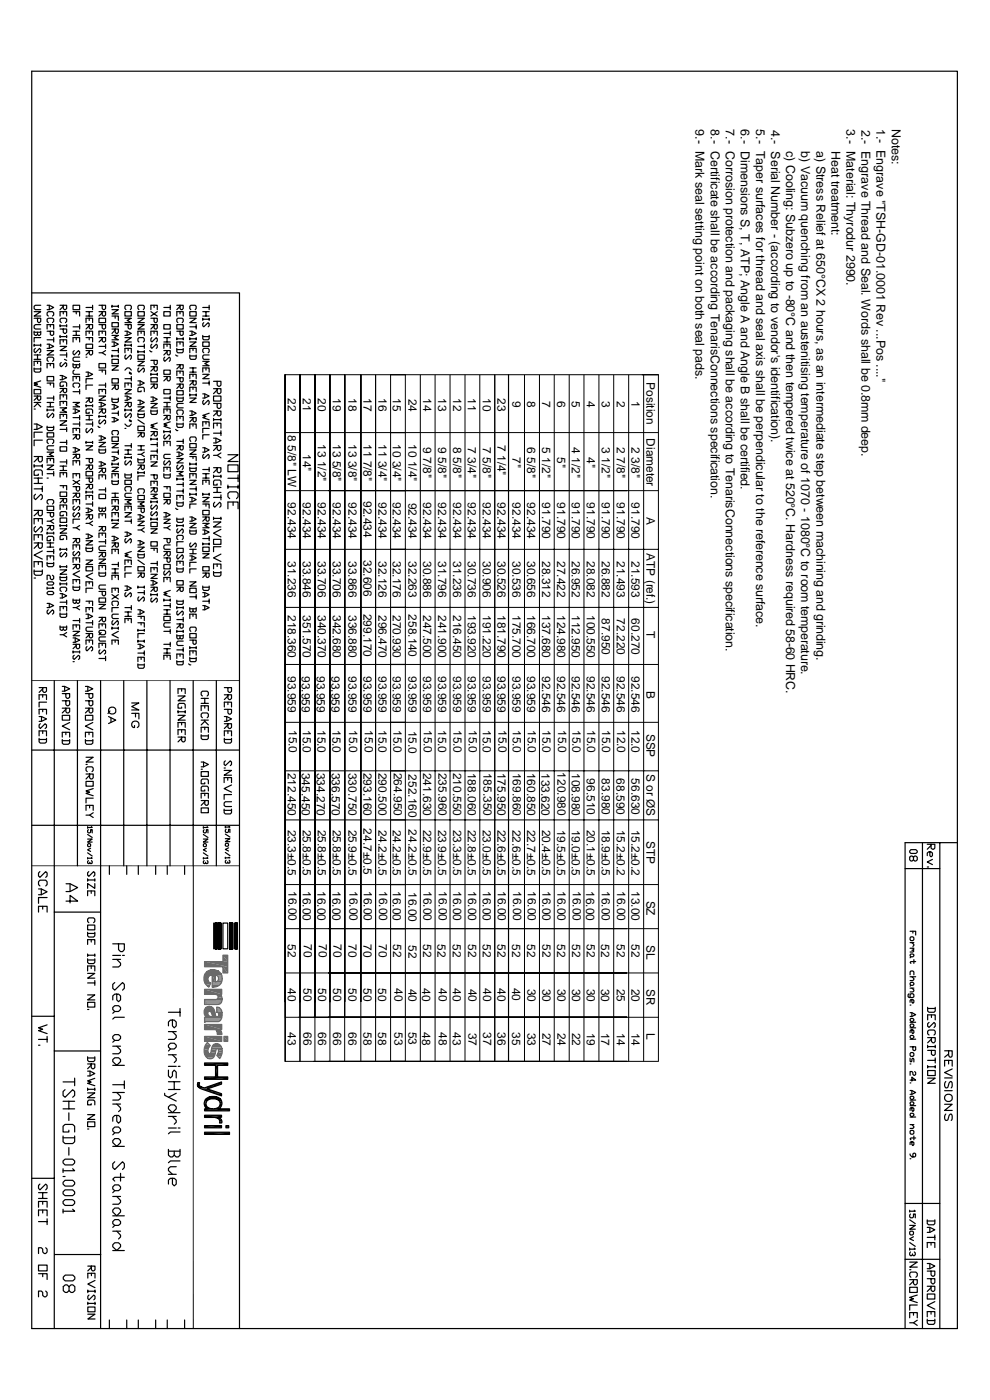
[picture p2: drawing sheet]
<svg xmlns="http://www.w3.org/2000/svg" width="210mm" height="297mm" viewBox="0 0 210 297" stroke-linecap="round" stroke-linejoin="round" font-family="sans-serif">
<defs><g id="words">
<g font-size="2.6">
<text x="147.5" y="27.5" transform="rotate(90 147.5 27.5)">9.- Mark seal setting point on both seal pads.</text>
<text x="150.7" y="27.5" transform="rotate(90 150.7 27.5)">8.- Certificate shall be according TenarisConnections specification.</text>
<text x="154" y="27.5" transform="rotate(90 154 27.5)">7.- Corrosion protection and packaging shall be according to TenarisConnections specification.</text>
<text x="157.1" y="27.5" transform="rotate(90 157.1 27.5)">6.- Dimensions S, T, ATP; Angle A and Angle B shall be certified.</text>
<text x="160.4" y="27.5" transform="rotate(90 160.4 27.5)">5.- Taper surfaces for thread and seal axis shall be perpendicular to the reference surface.</text>
<text x="163.6" y="27.6" transform="rotate(90 163.6 27.6)">4.- Serial Number - (according to vendor's identification).</text>
<text x="179.5" y="27.5" transform="rotate(90 179.5 27.5)">3.- Material: Thyrodur 2990.</text>
<text x="182.8" y="27.5" transform="rotate(90 182.8 27.5)">2.- Engrave Thread and Seal. Words shall be 0.8mm deep.</text>
<text x="185.9" y="27.3" transform="rotate(90 185.9 27.3)">1.- Engrave &quot;TSH-GD-01.0001 Rev ...Pos ....&quot;</text>
<text x="189.1" y="27.4" transform="rotate(90 189.1 27.4)">Notes:</text>
<text x="166.8" y="32" transform="rotate(90 166.8 32)">c) Cooling: Subzero up to -80°C and then tempered twice at 520°C. Hardness required 58-60 HRC.</text>
<text x="170" y="32" transform="rotate(90 170 32)">b) Vacuum quenching from an austenitising temperature of 1070 - 1080°C to room temperature.</text>
<text x="173.2" y="32" transform="rotate(90 173.2 32)">a) Stress Relief at 650°CX 2 hours, as an intermediate step between machining and grinding.</text>
<text x="176.4" y="32" transform="rotate(90 176.4 32)">Heat treatment:</text>
</g>
<g font-size="2.5">
<text x="137.1" y="81.1" transform="rotate(90 137.1 81.1)">Position</text>
<text x="61.1" y="84.4" transform="rotate(90 61.1 84.4)">22</text>
<text x="64.3" y="84.4" transform="rotate(90 64.3 84.4)">21</text>
<text x="67.4" y="84.4" transform="rotate(90 67.4 84.4)">20</text>
<text x="70.6" y="84.4" transform="rotate(90 70.6 84.4)">19</text>
<text x="74" y="84.4" transform="rotate(90 74 84.4)">18</text>
<text x="77.1" y="84.5" transform="rotate(90 77.1 84.5)">17</text>
<text x="80.3" y="84.4" transform="rotate(90 80.3 84.4)">16</text>
<text x="83.4" y="84.4" transform="rotate(90 83.4 84.4)">15</text>
<text x="86.6" y="84.6" transform="rotate(90 86.6 84.6)">24</text>
<text x="89.7" y="84.4" transform="rotate(90 89.7 84.4)">14</text>
<text x="92.9" y="84.4" transform="rotate(90 92.9 84.4)">13</text>
<text x="96.1" y="84.4" transform="rotate(90 96.1 84.4)">12</text>
<text x="99.2" y="84.4" transform="rotate(90 99.2 84.4)">11</text>
<text x="102.4" y="84.4" transform="rotate(90 102.4 84.4)">10</text>
<text x="105.5" y="84.4" transform="rotate(90 105.5 84.4)">23</text>
<text x="108.7" y="85.2" transform="rotate(90 108.7 85.2)">9</text>
<text x="111.8" y="85.2" transform="rotate(90 111.8 85.2)">8</text>
<text x="115" y="85.2" transform="rotate(90 115 85.2)">7</text>
<text x="118.2" y="85.2" transform="rotate(90 118.2 85.2)">6</text>
<text x="121.3" y="85.2" transform="rotate(90 121.3 85.2)">5</text>
<text x="124.5" y="85.2" transform="rotate(90 124.5 85.2)">4</text>
<text x="127.6" y="85.2" transform="rotate(90 127.6 85.2)">3</text>
<text x="130.8" y="85.2" transform="rotate(90 130.8 85.2)">2</text>
<text x="133.9" y="85.2" transform="rotate(90 133.9 85.2)">1</text>
<text x="61.1" y="92.4" transform="rotate(90 61.1 92.4)">8</text>
<text x="61.1" y="94.5" transform="rotate(90 61.1 94.5)">5/8&quot; LW</text>
<text x="67.4" y="94.2" transform="rotate(90 67.4 94.2)">13</text>
<text x="70.6" y="94.2" transform="rotate(90 70.6 94.2)">13</text>
<text x="74" y="94.2" transform="rotate(90 74 94.2)">13</text>
<text x="77.1" y="94.2" transform="rotate(90 77.1 94.2)">11</text>
<text x="80.3" y="94.2" transform="rotate(90 80.3 94.2)">11</text>
<text x="83.4" y="94.2" transform="rotate(90 83.4 94.2)">10</text>
<text x="86.6" y="94.2" transform="rotate(90 86.6 94.2)">10</text>
<text x="89.7" y="94.9" transform="rotate(90 89.7 94.9)">9</text>
<text x="92.9" y="94.9" transform="rotate(90 92.9 94.9)">9</text>
<text x="96.1" y="94.9" transform="rotate(90 96.1 94.9)">8</text>
<text x="99.2" y="94.9" transform="rotate(90 99.2 94.9)">7</text>
<text x="102.4" y="94.9" transform="rotate(90 102.4 94.9)">7</text>
<text x="105.5" y="94.4" transform="rotate(90 105.5 94.4)">7</text>
<text x="111.8" y="94.9" transform="rotate(90 111.8 94.9)">6</text>
<text x="115" y="94.9" transform="rotate(90 115 94.9)">5</text>
<text x="121.3" y="94.9" transform="rotate(90 121.3 94.9)">4</text>
<text x="127.6" y="94.9" transform="rotate(90 127.6 94.9)">3</text>
<text x="130.8" y="94.9" transform="rotate(90 130.8 94.9)">2</text>
<text x="133.9" y="94.9" transform="rotate(90 133.9 94.9)">2</text>
<text x="137.1" y="93" transform="rotate(90 137.1 93)">Diameter</text>
<text x="64.3" y="96.3" transform="rotate(90 64.3 96.3)">14&quot;</text>
<text x="67.4" y="97.7" transform="rotate(90 67.4 97.7)">1/2&quot;</text>
<text x="70.6" y="97.7" transform="rotate(90 70.6 97.7)">5/8&quot;</text>
<text x="74" y="97.7" transform="rotate(90 74 97.7)">3/8&quot;</text>
<text x="77.1" y="97.7" transform="rotate(90 77.1 97.7)">7/8&quot;</text>
<text x="80.3" y="97.7" transform="rotate(90 80.3 97.7)">3/4&quot;</text>
<text x="83.4" y="97.7" transform="rotate(90 83.4 97.7)">3/4&quot;</text>
<text x="86.6" y="97.7" transform="rotate(90 86.6 97.7)">1/4&quot;</text>
<text x="89.7" y="97" transform="rotate(90 89.7 97)">7/8&quot;</text>
<text x="92.9" y="97" transform="rotate(90 92.9 97)">5/8&quot;</text>
<text x="96.1" y="97" transform="rotate(90 96.1 97)">5/8&quot;</text>
<text x="99.2" y="97" transform="rotate(90 99.2 97)">3/4&quot;</text>
<text x="102.4" y="97" transform="rotate(90 102.4 97)">5/8&quot;</text>
<text x="105.5" y="96.5" transform="rotate(90 105.5 96.5)">1/4&quot;</text>
<text x="108.7" y="97" transform="rotate(90 108.7 97)">7&quot;</text>
<text x="111.8" y="97" transform="rotate(90 111.8 97)">5/8&quot;</text>
<text x="115" y="97" transform="rotate(90 115 97)">1/2&quot;</text>
<text x="118.2" y="97" transform="rotate(90 118.2 97)">5&quot;</text>
<text x="121.3" y="97" transform="rotate(90 121.3 97)">1/2&quot;</text>
<text x="124.5" y="97" transform="rotate(90 124.5 97)">4&quot;</text>
<text x="127.6" y="97" transform="rotate(90 127.6 97)">1/2&quot;</text>
<text x="130.8" y="97" transform="rotate(90 130.8 97)">7/8&quot;</text>
<text x="133.9" y="97" transform="rotate(90 133.9 97)">3/8&quot;</text>
<text x="61.1" y="106.6" transform="rotate(90 61.1 106.6)">92.434</text>
<text x="64.3" y="106.6" transform="rotate(90 64.3 106.6)">92.434</text>
<text x="67.4" y="106.6" transform="rotate(90 67.4 106.6)">92.434</text>
<text x="70.6" y="106.6" transform="rotate(90 70.6 106.6)">92.434</text>
<text x="74" y="106.6" transform="rotate(90 74 106.6)">92.434</text>
<text x="77.1" y="106.3" transform="rotate(90 77.1 106.3)">92.434</text>
<text x="80.3" y="106.6" transform="rotate(90 80.3 106.6)">92.434</text>
<text x="83.4" y="106.6" transform="rotate(90 83.4 106.6)">92.434</text>
<text x="86.6" y="106.7" transform="rotate(90 86.6 106.7)">92.434</text>
<text x="89.7" y="106.6" transform="rotate(90 89.7 106.6)">92.434</text>
<text x="92.9" y="106.6" transform="rotate(90 92.9 106.6)">92.434</text>
<text x="96.1" y="106.6" transform="rotate(90 96.1 106.6)">92.434</text>
<text x="99.2" y="106.6" transform="rotate(90 99.2 106.6)">92.434</text>
<text x="102.4" y="106.6" transform="rotate(90 102.4 106.6)">92.434</text>
<text x="105.5" y="106.6" transform="rotate(90 105.5 106.6)">92.434</text>
<text x="108.7" y="106.6" transform="rotate(90 108.7 106.6)">92.434</text>
<text x="111.8" y="106.6" transform="rotate(90 111.8 106.6)">92.434</text>
<text x="115" y="106.6" transform="rotate(90 115 106.6)">91.790</text>
<text x="118.2" y="106.6" transform="rotate(90 118.2 106.6)">91.790</text>
<text x="121.3" y="106.6" transform="rotate(90 121.3 106.6)">91.790</text>
<text x="124.5" y="106.6" transform="rotate(90 124.5 106.6)">91.790</text>
<text x="127.6" y="106.6" transform="rotate(90 127.6 106.6)">91.790</text>
<text x="130.8" y="106.6" transform="rotate(90 130.8 106.6)">91.790</text>
<text x="133.9" y="106.6" transform="rotate(90 133.9 106.6)">91.790</text>
<text x="137.1" y="109.6" transform="rotate(90 137.1 109.6)">A</text>
<text x="61.1" y="119.1" transform="rotate(90 61.1 119.1)">31.236</text>
<text x="64.3" y="119.1" transform="rotate(90 64.3 119.1)">33.846</text>
<text x="67.4" y="119.1" transform="rotate(90 67.4 119.1)">33.706</text>
<text x="70.6" y="119.1" transform="rotate(90 70.6 119.1)">33.706</text>
<text x="74" y="119.1" transform="rotate(90 74 119.1)">33.866</text>
<text x="77.1" y="118.8" transform="rotate(90 77.1 118.8)">32.606</text>
<text x="80.3" y="119.1" transform="rotate(90 80.3 119.1)">32.126</text>
<text x="83.4" y="119.1" transform="rotate(90 83.4 119.1)">32.176</text>
<text x="86.6" y="119.1" transform="rotate(90 86.6 119.1)">32.263</text>
<text x="89.7" y="119.1" transform="rotate(90 89.7 119.1)">30.886</text>
<text x="92.9" y="119.1" transform="rotate(90 92.9 119.1)">31.796</text>
<text x="96.1" y="119.1" transform="rotate(90 96.1 119.1)">31.236</text>
<text x="99.2" y="119.1" transform="rotate(90 99.2 119.1)">30.736</text>
<text x="102.4" y="119.1" transform="rotate(90 102.4 119.1)">30.906</text>
<text x="105.5" y="119.1" transform="rotate(90 105.5 119.1)">30.526</text>
<text x="108.7" y="119.1" transform="rotate(90 108.7 119.1)">30.536</text>
<text x="111.8" y="119.1" transform="rotate(90 111.8 119.1)">30.656</text>
<text x="115" y="119.1" transform="rotate(90 115 119.1)">28.312</text>
<text x="118.2" y="119.1" transform="rotate(90 118.2 119.1)">27.422</text>
<text x="121.3" y="119.1" transform="rotate(90 121.3 119.1)">26.952</text>
<text x="124.5" y="119.1" transform="rotate(90 124.5 119.1)">28.082</text>
<text x="127.6" y="119.1" transform="rotate(90 127.6 119.1)">26.882</text>
<text x="130.8" y="119.1" transform="rotate(90 130.8 119.1)">21.493</text>
<text x="133.9" y="119.1" transform="rotate(90 133.9 119.1)">21.593</text>
<text x="137.1" y="117.4" transform="rotate(90 137.1 117.4)">ATP (ref.)</text>
<text x="61.1" y="130.5" transform="rotate(90 61.1 130.5)">218.360</text>
<text x="64.3" y="130.5" transform="rotate(90 64.3 130.5)">351.570</text>
<text x="67.4" y="130.5" transform="rotate(90 67.4 130.5)">340.370</text>
<text x="70.6" y="130.5" transform="rotate(90 70.6 130.5)">342.680</text>
<text x="74" y="130.5" transform="rotate(90 74 130.5)">336.880</text>
<text x="77.1" y="130.2" transform="rotate(90 77.1 130.2)">299.170</text>
<text x="80.3" y="130.5" transform="rotate(90 80.3 130.5)">296.470</text>
<text x="83.4" y="130.5" transform="rotate(90 83.4 130.5)">270.930</text>
<text x="86.6" y="130.3" transform="rotate(90 86.6 130.3)">258.140</text>
<text x="89.7" y="130.5" transform="rotate(90 89.7 130.5)">247.500</text>
<text x="92.9" y="130.5" transform="rotate(90 92.9 130.5)">241.900</text>
<text x="96.1" y="130.5" transform="rotate(90 96.1 130.5)">216.450</text>
<text x="99.2" y="130.5" transform="rotate(90 99.2 130.5)">193.920</text>
<text x="102.4" y="130.5" transform="rotate(90 102.4 130.5)">191.220</text>
<text x="105.5" y="130.5" transform="rotate(90 105.5 130.5)">181.790</text>
<text x="108.7" y="130.5" transform="rotate(90 108.7 130.5)">175.700</text>
<text x="111.8" y="130.5" transform="rotate(90 111.8 130.5)">166.700</text>
<text x="115" y="130.5" transform="rotate(90 115 130.5)">137.680</text>
<text x="118.2" y="130.5" transform="rotate(90 118.2 130.5)">124.980</text>
<text x="121.3" y="130.5" transform="rotate(90 121.3 130.5)">112.950</text>
<text x="124.5" y="130.5" transform="rotate(90 124.5 130.5)">100.550</text>
<text x="127.6" y="131.2" transform="rotate(90 127.6 131.2)">87.950</text>
<text x="130.8" y="131.2" transform="rotate(90 130.8 131.2)">72.220</text>
<text x="133.9" y="131.2" transform="rotate(90 133.9 131.2)">60.270</text>
<text x="137.1" y="133.9" transform="rotate(90 137.1 133.9)">T</text>
<text x="61.1" y="143.5" transform="rotate(90 61.1 143.5)">93.959</text>
<text x="64" y="143.5" transform="rotate(90 64 143.5)">93.959</text>
<text x="67.2" y="143.5" transform="rotate(90 67.2 143.5)">93.959</text>
<text x="70.3" y="143.5" transform="rotate(90 70.3 143.5)">93.959</text>
<text x="74" y="143.5" transform="rotate(90 74 143.5)">93.959</text>
<text x="77.1" y="143.5" transform="rotate(90 77.1 143.5)">93.959</text>
<text x="80.3" y="143.5" transform="rotate(90 80.3 143.5)">93.959</text>
<text x="83.4" y="143.5" transform="rotate(90 83.4 143.5)">93.959</text>
<text x="86.6" y="143.5" transform="rotate(90 86.6 143.5)">93.959</text>
<text x="89.7" y="143.5" transform="rotate(90 89.7 143.5)">93.959</text>
<text x="92.9" y="143.5" transform="rotate(90 92.9 143.5)">93.959</text>
<text x="96.1" y="143.5" transform="rotate(90 96.1 143.5)">93.959</text>
<text x="99.2" y="143.5" transform="rotate(90 99.2 143.5)">93.959</text>
<text x="102.4" y="143.5" transform="rotate(90 102.4 143.5)">93.959</text>
<text x="105.5" y="143.5" transform="rotate(90 105.5 143.5)">93.959</text>
<text x="108.7" y="143.5" transform="rotate(90 108.7 143.5)">93.959</text>
<text x="111.8" y="143.5" transform="rotate(90 111.8 143.5)">93.959</text>
<text x="115" y="143.5" transform="rotate(90 115 143.5)">92.546</text>
<text x="118.2" y="143.5" transform="rotate(90 118.2 143.5)">92.546</text>
<text x="121.3" y="143.5" transform="rotate(90 121.3 143.5)">92.546</text>
<text x="124.5" y="143.5" transform="rotate(90 124.5 143.5)">92.546</text>
<text x="127.6" y="143.5" transform="rotate(90 127.6 143.5)">92.546</text>
<text x="130.8" y="143.5" transform="rotate(90 130.8 143.5)">92.546</text>
<text x="133.9" y="143.5" transform="rotate(90 133.9 143.5)">92.546</text>
<text x="137.1" y="146.6" transform="rotate(90 137.1 146.6)">B</text>
<text x="61.3" y="154.8" transform="rotate(90 61.3 154.8)">15.0</text>
<text x="64.2" y="154.8" transform="rotate(90 64.2 154.8)">15.0</text>
<text x="67.4" y="154.8" transform="rotate(90 67.4 154.8)">15.0</text>
<text x="70.5" y="154.8" transform="rotate(90 70.5 154.8)">15.0</text>
<text x="74" y="154.8" transform="rotate(90 74 154.8)">15.0</text>
<text x="77.4" y="154.8" transform="rotate(90 77.4 154.8)">15.0</text>
<text x="80.3" y="154.8" transform="rotate(90 80.3 154.8)">15.0</text>
<text x="83.5" y="154.8" transform="rotate(90 83.5 154.8)">15.0</text>
<text x="86.6" y="155.1" transform="rotate(90 86.6 155.1)">15.0</text>
<text x="89.9" y="154.8" transform="rotate(90 89.9 154.8)">15.0</text>
<text x="93" y="154.8" transform="rotate(90 93 154.8)">15.0</text>
<text x="96.2" y="154.8" transform="rotate(90 96.2 154.8)">15.0</text>
<text x="99.4" y="154.8" transform="rotate(90 99.4 154.8)">15.0</text>
<text x="102.4" y="154.8" transform="rotate(90 102.4 154.8)">15.0</text>
<text x="105.7" y="154.8" transform="rotate(90 105.7 154.8)">15.0</text>
<text x="108.8" y="154.8" transform="rotate(90 108.8 154.8)">15.0</text>
<text x="112" y="154.8" transform="rotate(90 112 154.8)">15.0</text>
<text x="115.1" y="154.8" transform="rotate(90 115.1 154.8)">15.0</text>
<text x="118.4" y="154.8" transform="rotate(90 118.4 154.8)">15.0</text>
<text x="121.5" y="154.8" transform="rotate(90 121.5 154.8)">15.0</text>
<text x="124.5" y="154.8" transform="rotate(90 124.5 154.8)">15.0</text>
<text x="127.7" y="154.8" transform="rotate(90 127.7 154.8)">15.0</text>
<text x="130.9" y="154.8" transform="rotate(90 130.9 154.8)">12.0</text>
<text x="133.9" y="154.8" transform="rotate(90 133.9 154.8)">12.0</text>
<text x="137.1" y="155.7" transform="rotate(90 137.1 155.7)">SSP</text>
<text x="61.1" y="163.9" transform="rotate(90 61.1 163.9)">212.450</text>
<text x="64.1" y="163.9" transform="rotate(90 64.1 163.9)">345.450</text>
<text x="67.2" y="163.9" transform="rotate(90 67.2 163.9)">334.270</text>
<text x="70.4" y="163.9" transform="rotate(90 70.4 163.9)">336.570</text>
<text x="74" y="163.9" transform="rotate(90 74 163.9)">330.750</text>
<text x="77.1" y="163.9" transform="rotate(90 77.1 163.9)">293.160</text>
<text x="80.3" y="163.9" transform="rotate(90 80.3 163.9)">290.500</text>
<text x="83.5" y="163.9" transform="rotate(90 83.5 163.9)">264.950</text>
<text x="86.6" y="164.3" transform="rotate(90 86.6 164.3)">252.160</text>
<text x="89.7" y="163.9" transform="rotate(90 89.7 163.9)">241.630</text>
<text x="93" y="163.9" transform="rotate(90 93 163.9)">235.960</text>
<text x="96.1" y="163.9" transform="rotate(90 96.1 163.9)">210.550</text>
<text x="99.2" y="163.9" transform="rotate(90 99.2 163.9)">188.060</text>
<text x="102.6" y="163.9" transform="rotate(90 102.6 163.9)">185.350</text>
<text x="105.5" y="163.9" transform="rotate(90 105.5 163.9)">175.950</text>
<text x="108.8" y="163.9" transform="rotate(90 108.8 163.9)">169.860</text>
<text x="111.8" y="163.9" transform="rotate(90 111.8 163.9)">160.850</text>
<text x="114.9" y="164" transform="rotate(90 114.9 164)">133.620</text>
<text x="118.2" y="163.9" transform="rotate(90 118.2 163.9)">120.980</text>
<text x="121.3" y="164" transform="rotate(90 121.3 164)">108.980</text>
<text x="124.5" y="165.1" transform="rotate(90 124.5 165.1)">96.510</text>
<text x="127.6" y="165.1" transform="rotate(90 127.6 165.1)">83.980</text>
<text x="130.8" y="165.1" transform="rotate(90 130.8 165.1)">68.590</text>
<text x="133.9" y="165.1" transform="rotate(90 133.9 165.1)">56.630</text>
<text x="137.2" y="164.2" transform="rotate(90 137.2 164.2)">S or ØS</text>
<text x="61.1" y="176" transform="rotate(90 61.1 176)">23.3±0.5</text>
<text x="64.3" y="176" transform="rotate(90 64.3 176)">25.8±0.5</text>
<text x="67.4" y="176" transform="rotate(90 67.4 176)">25.8±0.5</text>
<text x="70.6" y="176" transform="rotate(90 70.6 176)">25.8±0.5</text>
<text x="74" y="176" transform="rotate(90 74 176)">25.9±0.5</text>
<text x="77.1" y="175.8" transform="rotate(90 77.1 175.8)">24.7±0.5</text>
<text x="80.3" y="176" transform="rotate(90 80.3 176)">24.2±0.5</text>
<text x="83.4" y="176" transform="rotate(90 83.4 176)">24.2±0.5</text>
<text x="86.6" y="176" transform="rotate(90 86.6 176)">24.2±0.5</text>
<text x="89.7" y="176" transform="rotate(90 89.7 176)">22.9±0.5</text>
<text x="92.9" y="176" transform="rotate(90 92.9 176)">23.9±0.5</text>
<text x="96.1" y="176" transform="rotate(90 96.1 176)">23.3±0.5</text>
<text x="99.2" y="176" transform="rotate(90 99.2 176)">22.8±0.5</text>
<text x="102.4" y="176" transform="rotate(90 102.4 176)">23.0±0.5</text>
<text x="105.5" y="176" transform="rotate(90 105.5 176)">22.6±0.5</text>
<text x="108.7" y="176" transform="rotate(90 108.7 176)">22.6±0.5</text>
<text x="111.8" y="176" transform="rotate(90 111.8 176)">22.7±0.5</text>
<text x="115" y="176" transform="rotate(90 115 176)">20.4±0.5</text>
<text x="118.2" y="176" transform="rotate(90 118.2 176)">19.5±0.5</text>
<text x="121.3" y="176" transform="rotate(90 121.3 176)">19.0±0.5</text>
<text x="124.5" y="176" transform="rotate(90 124.5 176)">20.1±0.5</text>
<text x="127.6" y="176" transform="rotate(90 127.6 176)">18.9±0.5</text>
<text x="130.8" y="176" transform="rotate(90 130.8 176)">15.2±0.2</text>
<text x="133.9" y="176" transform="rotate(90 133.9 176)">15.2±0.2</text>
<text x="137.1" y="178.5" transform="rotate(90 137.1 178.5)">STP</text>
<text x="61.2" y="189" transform="rotate(90 61.2 189)">16.00</text>
<text x="64.2" y="189" transform="rotate(90 64.2 189)">16.00</text>
<text x="67.4" y="189" transform="rotate(90 67.4 189)">16.00</text>
<text x="70.5" y="189" transform="rotate(90 70.5 189)">16.00</text>
<text x="74.1" y="189" transform="rotate(90 74.1 189)">16.00</text>
<text x="77.2" y="189" transform="rotate(90 77.2 189)">16.00</text>
<text x="80.4" y="189" transform="rotate(90 80.4 189)">16.00</text>
<text x="83.4" y="189" transform="rotate(90 83.4 189)">16.00</text>
<text x="86.6" y="189.3" transform="rotate(90 86.6 189.3)">16.00</text>
<text x="89.8" y="189" transform="rotate(90 89.8 189)">16.00</text>
<text x="93" y="189" transform="rotate(90 93 189)">16.00</text>
<text x="96.1" y="189" transform="rotate(90 96.1 189)">16.00</text>
<text x="99.3" y="189" transform="rotate(90 99.3 189)">16.00</text>
<text x="102.4" y="189" transform="rotate(90 102.4 189)">16.00</text>
<text x="105.6" y="189" transform="rotate(90 105.6 189)">16.00</text>
<text x="108.8" y="189" transform="rotate(90 108.8 189)">16.00</text>
<text x="112" y="189" transform="rotate(90 112 189)">16.00</text>
<text x="115.1" y="189" transform="rotate(90 115.1 189)">16.00</text>
<text x="118.2" y="189" transform="rotate(90 118.2 189)">16.00</text>
<text x="121.5" y="189" transform="rotate(90 121.5 189)">16.00</text>
<text x="124.3" y="189" transform="rotate(90 124.3 189)">16.00</text>
<text x="127.6" y="189" transform="rotate(90 127.6 189)">16.00</text>
<text x="130.9" y="189" transform="rotate(90 130.9 189)">16.00</text>
<text x="133.9" y="189" transform="rotate(90 133.9 189)">13.00</text>
<text x="137.1" y="191" transform="rotate(90 137.1 191)">SZ</text>
<text x="61.1" y="200.3" transform="rotate(90 61.1 200.3)">52</text>
<text x="64.4" y="200.3" transform="rotate(90 64.4 200.3)">70</text>
<text x="67.6" y="200.3" transform="rotate(90 67.6 200.3)">70</text>
<text x="70.7" y="200.3" transform="rotate(90 70.7 200.3)">70</text>
<text x="73.9" y="200.3" transform="rotate(90 73.9 200.3)">70</text>
<text x="77.1" y="200.3" transform="rotate(90 77.1 200.3)">70</text>
<text x="80.3" y="200.3" transform="rotate(90 80.3 200.3)">70</text>
<text x="83.4" y="200.3" transform="rotate(90 83.4 200.3)">52</text>
<text x="86.6" y="200.6" transform="rotate(90 86.6 200.6)">52</text>
<text x="89.8" y="200.3" transform="rotate(90 89.8 200.3)">52</text>
<text x="92.8" y="200.3" transform="rotate(90 92.8 200.3)">52</text>
<text x="96.1" y="200.3" transform="rotate(90 96.1 200.3)">52</text>
<text x="99.3" y="200.3" transform="rotate(90 99.3 200.3)">52</text>
<text x="102.4" y="200.3" transform="rotate(90 102.4 200.3)">52</text>
<text x="105.5" y="200.3" transform="rotate(90 105.5 200.3)">52</text>
<text x="108.7" y="200.3" transform="rotate(90 108.7 200.3)">52</text>
<text x="111.8" y="200.3" transform="rotate(90 111.8 200.3)">52</text>
<text x="115.1" y="200.3" transform="rotate(90 115.1 200.3)">52</text>
<text x="118.2" y="200.3" transform="rotate(90 118.2 200.3)">52</text>
<text x="121.4" y="200.3" transform="rotate(90 121.4 200.3)">52</text>
<text x="124.5" y="200.3" transform="rotate(90 124.5 200.3)">52</text>
<text x="127.5" y="200.3" transform="rotate(90 127.5 200.3)">52</text>
<text x="130.8" y="200.3" transform="rotate(90 130.8 200.3)">52</text>
<text x="133.9" y="200.3" transform="rotate(90 133.9 200.3)">52</text>
<text x="137.1" y="200.4" transform="rotate(90 137.1 200.4)">SL</text>
<text x="61.1" y="209.6" transform="rotate(90 61.1 209.6)">40</text>
<text x="64.4" y="209.6" transform="rotate(90 64.4 209.6)">50</text>
<text x="67.5" y="209.6" transform="rotate(90 67.5 209.6)">50</text>
<text x="70.7" y="209.6" transform="rotate(90 70.7 209.6)">50</text>
<text x="73.9" y="209.6" transform="rotate(90 73.9 209.6)">50</text>
<text x="77.1" y="209.6" transform="rotate(90 77.1 209.6)">50</text>
<text x="80.2" y="209.6" transform="rotate(90 80.2 209.6)">50</text>
<text x="83.7" y="209.6" transform="rotate(90 83.7 209.6)">40</text>
<text x="86.6" y="209.8" transform="rotate(90 86.6 209.8)">40</text>
<text x="89.6" y="209.6" transform="rotate(90 89.6 209.6)">40</text>
<text x="93.1" y="209.6" transform="rotate(90 93.1 209.6)">40</text>
<text x="96.1" y="209.6" transform="rotate(90 96.1 209.6)">40</text>
<text x="99.4" y="209.8" transform="rotate(90 99.4 209.8)">40</text>
<text x="102.5" y="209.6" transform="rotate(90 102.5 209.6)">40</text>
<text x="105.5" y="209.6" transform="rotate(90 105.5 209.6)">40</text>
<text x="108.7" y="209.5" transform="rotate(90 108.7 209.5)">40</text>
<text x="111.9" y="209.7" transform="rotate(90 111.9 209.7)">30</text>
<text x="115.1" y="209.7" transform="rotate(90 115.1 209.7)">30</text>
<text x="118.2" y="209.7" transform="rotate(90 118.2 209.7)">30</text>
<text x="121.4" y="209.7" transform="rotate(90 121.4 209.7)">30</text>
<text x="124.5" y="209.7" transform="rotate(90 124.5 209.7)">30</text>
<text x="127.5" y="209.7" transform="rotate(90 127.5 209.7)">30</text>
<text x="130.8" y="209.7" transform="rotate(90 130.8 209.7)">25</text>
<text x="133.9" y="209.7" transform="rotate(90 133.9 209.7)">20</text>
<text x="137.1" y="209.8" transform="rotate(90 137.1 209.8)">SR</text>
<text x="61.1" y="218.9" transform="rotate(90 61.1 218.9)">43</text>
<text x="64.4" y="218.9" transform="rotate(90 64.4 218.9)">66</text>
<text x="67.5" y="218.9" transform="rotate(90 67.5 218.9)">66</text>
<text x="70.7" y="218.9" transform="rotate(90 70.7 218.9)">66</text>
<text x="73.9" y="218.9" transform="rotate(90 73.9 218.9)">66</text>
<text x="77.1" y="218.9" transform="rotate(90 77.1 218.9)">58</text>
<text x="80.2" y="218.9" transform="rotate(90 80.2 218.9)">58</text>
<text x="83.7" y="218.9" transform="rotate(90 83.7 218.9)">53</text>
<text x="86.6" y="218.9" transform="rotate(90 86.6 218.9)">53</text>
<text x="89.6" y="218.9" transform="rotate(90 89.6 218.9)">48</text>
<text x="93.1" y="218.9" transform="rotate(90 93.1 218.9)">48</text>
<text x="96.1" y="218.9" transform="rotate(90 96.1 218.9)">43</text>
<text x="99.4" y="219.1" transform="rotate(90 99.4 219.1)">37</text>
<text x="102.5" y="219" transform="rotate(90 102.5 219)">37</text>
<text x="105.5" y="218.9" transform="rotate(90 105.5 218.9)">36</text>
<text x="108.7" y="218.9" transform="rotate(90 108.7 218.9)">35</text>
<text x="111.9" y="219.1" transform="rotate(90 111.9 219.1)">33</text>
<text x="115.1" y="219.1" transform="rotate(90 115.1 219.1)">27</text>
<text x="118.2" y="219.1" transform="rotate(90 118.2 219.1)">24</text>
<text x="121.4" y="219.1" transform="rotate(90 121.4 219.1)">22</text>
<text x="124.5" y="219.1" transform="rotate(90 124.5 219.1)">19</text>
<text x="127.5" y="219.1" transform="rotate(90 127.5 219.1)">17</text>
<text x="130.8" y="219.1" transform="rotate(90 130.8 219.1)">14</text>
<text x="133.9" y="219.1" transform="rotate(90 133.9 219.1)">14</text>
<text x="137.1" y="219.2" transform="rotate(90 137.1 219.2)">L</text>
</g>
</g></defs>
<g fill="none" stroke="#000" stroke-width=".21">
<path d="M60.5 79.5v145.7M60.5 79.5h79.2v145.7h-79.2M63.6 79.5v145.7zM70 79.5v145.7M73.1 79.5v133zM73.1 79.5v145.7M76.5 79.5v145.7M79.7 79.5v145.7M82.8 79.5v145.7M86 79.5v145.7M89.2 79.5v145.7M92.3 79.5v145.7"/>
<path d="M95.5 79.5v145.7M98.6 79.5v145.7M101.8 79.5v145.7M104.9 79.5v145.7M111.3 79.5v145.7M114.4 79.5v145.7M117.6 79.5v145.7M120.7 79.5v145.7M123.9 79.5v145.7M127 79.5v145.7M130.2 79.5v145.7M133.3 79.5v145.7"/>
<path d="M136.5 79.5v145.7M60.5 91.8h79.2M60.5 104.1h79.2M60.5 116.5h79.2M60.5 128.9h79.2M6.7 144.4h44.1M60.5 153.2h79.2M60.5 141h79.2M60.5 163.5h79.2M60.5 173.9h79.2M6.7 183.7h44.1M41 183.7v98.1"/>
<path d="M60.5 197h79.2M60.5 187.7h79.2M60.5 212.5v-133v136.3h79.2M60.5 206.4h79.2M63.3 215.8h69.7M63.6 212.5v-133v136.3M66.8 212.5v-133v145.7M69.6 215.8h63.4zM70 212.5v-133v136.3M73.1 212.5v-133v136.3M69.6 225.2h63.4z"/>
</g>
<g fill="none" stroke="#000" stroke-width=".25">
<path d="M6.7 62.1h44.1v219.7M7.2 66.1h1.4l-1.4 .9h1.4M7.2 67.5h1.4v.7l-.2 .2h-.2l-.2-.2v-.7M7.2 70.3v.6l.3 .3 .5-.3v-.4M7.2 77.6v-.9h1.4v.9M7.2 78.1v.6l.3 .2h.9l.2-.2v-.6M7.2 73.2h1.4M7.2 75.3h1.4M7.2 70.5h1.4M7.2 73v.5M7.2 76.2h1.4M7.2 78.3h1.4"/>
<path d="M7.5 73.9l-.3 .3v.4l.3 .2 .9-.9 .2 .3v.4l-.2 .2M8 75.3v.9M8 76.7v.4M8.6 64.8h-1.1l-.3 .2v.4l.3 .3h1.1M8.6 68.9h-1.1l-.3 .2v.5l.3 .2h1.1M8.6 70.3v.6l-.2 .3-.4-.3M8.6 71.6h-1.4v1M8.6 73v.5M10 79.9h1.4v.9h-1.4zM10 64.8h.5l.9 .4-.9 .5h-.5M10 69.8v-.9h1.4v.9M10 70.3h1.4v.6l-.3 .3-.4-.3v-.6"/>
<path d="M10 73h.5l.9 .5-.9 .4h-.5M10 74.4h1.4l-1.4 .9h1.4M10 78.1v-1h1.4v1M10 72.1h1.4M10.2 67l-.2-.2v-.4l.2-.3h.9l.3 .3v.4l-.3 .2M10.2 68.4l-.2-.2v-.5l.2-.2h.9l.3 .2v.5l-.3 .2M10.2 76.7l-.2-.3v-.4l.2-.2h.9l.3 .2v.4l-.3 .3M10.5 64.8v.9M10.5 73v.9M10.7 68.9v.4M10.7 77.1v.5M11.4 71.6v1"/>
<path d="M12.7 64.8h1.4v.6l-.2 .3-.5-.3v-.6M12.7 67v-.9h1.4v.9M12.7 69.8h1.4v.7l-.2 .2-.5-.2v-.7M12.7 73v-.9h1.4v.9M12.7 73.5h1.4l-1.4 .9h1.4M12.7 79.7h.5l.9 .4-.9 .5h-.5M12.7 71.4h1.4M12.7 68.9v.4M12.7 71.2v.4M12.7 69.1h1.4M12.7 75.3h1.4M13 68.4l-.3-.2v-.5l.3-.2h.9l.2 .2v.5l-.2 .2"/>
<path d="M13 76.9l-.3 .2v.5l.3 .2 .9-.9 .2 .2v.5l-.2 .2M13.2 79.7v.9M13.4 65l-.7 .7M13.4 66.1v.5M13.4 72.1v.5M13.7 76.2l.4 .2M14.1 68.9v.4M14.1 71.2v.4M14.1 74.8v1M15.5 64.8h1.4v.9h-1.4zM15.5 66.1h1.4v.9M15.5 72.6v-1h1.4v1"/>
<path d="M15.5 77.1v.7l.2 .3h.3l.2-.3v-.4M15.5 69.3h1.4M15.5 70.3h1.4M15.5 71.2h1.4M15.5 77.4h1.4M15.7 74.4l-.2 .2v.4l.2 .3 .9-.9 .3 .2v.4l-.3 .3M15.7 78.5l-.2 .2v.5l.2 .2h1.2M16.2 66.1v.5M16.2 70.3v.9M16.2 71.6v.5M16.2 79.9v.4M16.9 75.8h-1.2l-.2 .2v.4l.2 .3h1.2"/>
<path d="M16.9 77.1v.7l-.3 .3-.4-.3M16.9 68.9v.9M18.2 73h1.4v.9h-1.4zM18.2 68.4v-.9h1.4v.9M18.2 68.9h1.4v.7l-.2 .2-.5-.2v-.7M18.2 71.2v-.9h1.4v.9M18.2 71.6h1.4v1M18.2 74.4h1.4v.6l-.2 .3-.5-.3v-.6M18.2 78.9h.5l.9 .5-.9 .5h-.5M18.2 65.2h1.4M18.2 66.1h1.4M18.2 67h1.4"/>
<path d="M18.2 75.8h.3M18.7 78.9v1M18.9 69.1l-.7 .7M18.9 74.6l-.7 .7M18.9 66.1v.9M18.9 67.5v.5M18.9 70.3v.4M18.9 71.6v.5M19.6 64.8v.9M21 67.5h1.4v.9h-1.4zM21 77.1h1.4v1h-1.4zM21 64.8h1.4v.6l-.3 .3-.4-.3v-.6"/>
<path d="M21 66.1h1.4v.7l-.3 .2-.4-.2v-.7M21 68.9h1.4v.7l-.3 .2-.4-.2v-.7M21 71.2v-.9h1.4v.9M21 71.6h1.4v.7l-.3 .3-.4-.3v-.7M21 78.5h1.4v.9M21 73.5h1.4M21.7 66.4l-.7 .6M21.7 70.3v.4M21.7 78.5v.4M21.7 71.9l-.7 .7M21.7 74.8l.7 .5M22.4 74.4l-.7 .4h-.7"/>
<path d="M22.4 73v.9M23.7 68.4h1.4v.9h-1.4zM23.7 76.2h1.4v.9h-1.4zM23.7 65.7h1.4l-1.4 .9h1.4M23.7 67h1.4v1M23.7 69.8h1.4v.7l-.2 .2-.5-.2v-.7M23.7 71.2h1.4l-.9 .4 .9 .5h-1.4M23.7 72.6h.5l.9 .4-.9 .5h-.5M23.7 77.6h1.4l-1.4 .9h1.4M23.7 75.5h1.4M23.7 65h1.4M23.7 64.8v.4"/>
<path d="M23.7 75.3v.5M23.7 74.4h1.4M24.2 72.6v.9M24.4 67v.5M24.4 70l-.7 .7M25.1 64.8v.4M25.1 73.9v.9M25.1 75.3v.5M26.5 66.1h1.4v.9h-1.4zM26.5 67.5h1.4l-.9 .5 .9 .4h-1.4M26.5 68.9h1.4v.7l-.3 .2-.4-.2v-.7M26.5 70.3h.5l.9 .4-.9 .5h-.5"/>
<path d="M26.5 71.6h1.4l-1.4 1h1.4M26.5 74.8v-.9h1.4v.9M26.5 78.5l.5-.4h.4l.5 .4M26.5 73.2h1.4M26.5 73v.5M26.7 65.7l-.2-.3v-.4l.2-.2h.9l.3 .2v.4l-.3 .3M26.7 75.3l-.2 .2v.5l.2 .2 .9-.9 .3 .2v.5l-.3 .2M27 70.3v.9M27.2 73.9v.5M27.4 78.9l.5 .3M27.4 79.2l.5 .2M27.9 73v.5"/>
<path d="M27.9 79.9v.9M29.3 66.1h1.3v.9h-1.3zM29.3 75.3h1.3v.9h-1.3zM29.3 67.5h1.3l-1.3 .9h1.3M29.3 68.9h1.3l-1.3 .9h1.3M29.3 71.2v-.9h1.3v.9M29.3 76.7h1.3l-1.3 .9h1.3M29.3 74.4v.4M29.3 73.5h1.3M29.3 74.6h1.3M29.5 65.7l-.2-.3v-.4l.2-.2h.9l.2 .2v.4l-.2 .3M29.5 72.6l-.2-.3v-.4l.2-.3h.9l.2 .3v.4l-.2 .3"/>
<path d="M29.5 78.1l-.2 .2v.4l.2 .2 .9-.8 .2 .2v.4l-.2 .2M29.9 70.3v.4M30.6 73v.9M30.6 74.4v.4M31.8 74.4l.4 .2M32 65.7v-.9h1.4v.9M32 67.5h1.4v.7l-.3 .2h-.2l-.2-.2v-.7M32 68.9h1.4v.7l-.3 .2-.4-.2v-.7M32 71.2v-.9h1.4v.9M32 76.4h1.4v.7l-.3 .3h-.2l-.2-.3v-.7M32 77.8h1.4v.7l-.3 .2-.4-.2v-.7M32 79.2v.5"/>
<path d="M32 66.1l1.4 .9M32 79.4h1.4M32.2 71.6l-.2 .3v.4l.2 .3 .9-1 .3 .3v.4l-.3 .3M32.2 73l-.2 .2v.5l.2 .2 .9-.9 .3 .2v.5l-.3 .2M32.7 64.8v.4M32.7 70.3v.4M32.7 69.1l-.7 .7M32.7 78.1l-.7 .6M33.4 66.1l-1.4 .9M33.4 79.2v.5M34.8 66.1h1.3v.9h-1.3zM34.8 68.9h1.3v.9h-1.3z"/>
<path d="M34.8 78.5h1.3v.9h-1.3zM34.8 73.9v-.9h1.3v.9M34.8 74.4h1.3v.6l-.2 .3h-.3l-.2-.3v-.6M34.8 79.9h1.3v.7l-.2 .2h-.3l-.2-.2v-.7M34.8 65.2h1.3M34.8 70.7h1.3M34.8 71.6h1.3M34.8 72.6h1.3M35 75.8l-.2 .2v.4l.2 .3 .9-.9 .2 .2v.4l-.2 .3M35.4 71.6v1M35.4 73v.5M35.4 74.6l-.6 .7"/>
<path d="M36.1 64.8v.9M36.1 70.3v.9M37.3 75.3l.4 .2M37.5 68.9h1.4v.9h-1.4zM37.5 64.8h1.4v.6l-.2 .3h-.3l-.2-.3v-.6M37.5 67v-.9h1.4v.9M37.5 70.3h1.4v.6l-.2 .3-.5-.3v-.6M37.5 73.5v-.9h1.4v.9M37.5 73.9v.7l.2 .2h1l.2-.2v-.7M37.5 77.4h1.4v.7l-.2 .2-.5-.2v-.7M37.5 79.7v-1h1.4v1M37.5 71.9h1.4"/>
<path d="M37.5 71.6v.5M37.5 74.2h1.4M37.7 68.4l-.2-.2v-.5l.2-.2h1l.2 .2v.5l-.2 .2M38.2 65l-.7 .7M38.2 66.1v.5M38.2 72.6v.4M38.2 78.7v.5M38.2 77.6l-.7 .7M38.9 71.6v.5M40.3 66.1h1.3v.9h-1.3zM40.3 67.5h1.3l-1.3 .9h1.3M40.3 70.3h.4l.9 .4-.9 .5h-.4"/>
<path d="M40.3 72.6h1.3l-1.3 .9h1.3M40.3 74.8v-.9h1.3v.9M40.3 75.3v.7l.2 .2h.9l.2-.2v-.7M40.3 69.3h1.3M40.3 71.9h1.3M40.3 71.6v.5M40.3 75.5h1.3M40.3 78.1h1.3M40.3 78.9h1.3M40.5 65.7l-.2-.3v-.4l.2-.2h.9l.2 .2v.4l-.2 .3M40.7 70.3v.9M40.9 73.9v.5"/>
<path d="M40.9 78.1v.8M40.9 79.4v.5M41.6 68.9v.9M41.6 71.6v.5M43 72.6h1.4v.9h-1.4zM43 71.2v.7l.2 .2h1l.2-.2v-.7M43 76.7h1.4l-1 .4 1 .5h-1.4M43 78.9v-.8h1.4v.8M43 79.4h1.4l-1.4 .9h1.4M43 65.2h1.4M43 66.1h1.4M43 67h1.4"/>
<path d="M43 67.7h1.4M43 67.5v.5M43 71.4h1.4M43.2 68.4l-.2 .3v.4l.2 .2 1-.9 .2 .3v.4l-.2 .2M43.2 74.8l-.2-.2v-.4l.2-.3h1l.2 .3v.4l-.2 .2M43.7 66.1v.9M43.7 78.1v.4M44.4 75.3h-1.2l-.2 .2v.5l.2 .2h1.2M44.4 64.8v.9M44.4 67.5v.5M82.8 79.5h3.2M107.9 79.5v145.7"/>
<path d="M136.2 79.5h3.5M7.2 82.6h1.4v1h-1.4zM7.2 84h1.4v.7l-.2 .2-.4-.2v-.7M7.2 90h.6l1.2 .5-1.2 .6h-.6M7.2 96.9h1.8v.8l-.3 .3h-.3l-.3-.3v-.8M7.2 85.4h1.4M7.2 98.5v.6M7.2 86.8h.3M7.2 98.8h1.8M7.8 90v1.1M8 85.4v.2l.6 .7M8 85.6l-.8 .7"/>
<path d="M8 84.2l-.8 .7M8.1 97.1l-.9 .9M8.6 80.8l-1.4 .5 .8 .2-.8 .2 1.4 .5M9 91.7h-1.8v1.1M9 93.4h-1.8v1.2M9 98.5v.6M10 91.8h1.4v.9h-1.4zM10 81.3h1.4v.9M10 90.4v.7l.2 .2h.9l.3-.2v-.7M10 95.9h1.4l-.9 .5 .9 .5h-1.4M10 98.2v-.9h1.4v.9M10 98.7h1.4l-1.4 .9h1.4"/>
<path d="M10 86.8v.4M10 84.4h1.4M10 85.4h1.4M10 86.3h1.4M10 87h1.4M10 90.7h1.4M10.2 87.7l-.2 .2v.4l.2 .3 .9-.9 .3 .2v.4l-.3 .3M10.2 94.1l-.2-.3v-.4l.2-.2h.9l.3 .2v.4l-.3 .3M10.7 81.3v.4M10.7 85.4v.9M10.7 97.3v.4M11.4 94.6h-1.2l-.2 .2v.4l.2 .3h1.2"/>
<path d="M11.4 84v.9M11.4 86.8v.4M12.7 94.8h1.4v.9h-1.4zM12.7 82.4h1.4v.7l-.2 .2-.5-.2v-.7M12.7 84.7v-.9h1.4v.9M12.7 86.1v-.9h1.4v.9M12.7 86.5h1.4l-.9 .5 .9 .5h-1.4M12.7 88.8v-.9h1.4v.9M12.7 89.3h1.4l-1.4 .9h1.4M12.7 93.8h1.4M12.7 91.1h1.4M12.7 98h1.4"/>
<path d="M12.7 98.9h1.4M12.7 99.8h1.4M13.4 81.7v.3h-.7v-.7l.3-.3h.9l.2 .3v.7M13.4 83.8v.4M13.4 85.2v.4M13.4 87.9v.4M13.4 98.9v.9M13.4 82.6l-.7 .7M14.1 90.7v.9M14.1 93.4v.9M14.1 97.5v1M15.5 80.8v-.9h1.4v.9"/>
<path d="M15.5 85.4h1.4l-.9 .4 .9 .5h-1.4M15.5 86.8h.5l.9 .4-.9 .5h-.5M15.5 91.8v-.9h1.4v.9M15.5 92.2h1.4v.8l-.3 .2-.4-.2v-.8M15.5 95h.5l.9 .5-.9 .4h-.5M15.5 96.4h1.4v.7l-.3 .2-.4-.2v-.7M15.5 98.7v-1h1.4v1M15.5 90h1.4M15.5 83.1h1.4M15.5 88.6h1.4M15.7 82.2l-.2-.2v-.5l.2-.2h.9l.3 .2v.5l-.3 .2M16 86.8v.9"/>
<path d="M16 95v.9M16.2 92.5l-.7 .7M16.2 90.9v.4M16.2 97.7v.5M16.2 96.6l-.7 .7M16.9 82.6v1M16.9 88.1v1M16.9 89.5v.9M18.2 84.4h1.4v.8l-.2 .2-.5-.2v-.8M18.2 94.6h1.4l-1.4 .9h1.4M18.2 97.3h1.4v.7l-.2 .2-.5-.2v-.7M18.2 98.7h1.4v.6l-.2 .3-.5-.3v-.6"/>
<path d="M18.2 90h1.4M18.2 85.8v.5M18.2 93.6v.5M18.2 86.1h1.4M18.2 88.1h1.4M18.2 89.1h1.4M18.2 93.8h1.4M18.5 90.9l-.3 .2v.5l.3 .2 .9-.9 .2 .2v.5l-.2 .2M18.9 87.5v.2h-.7v-.7l.3-.2h.9l.2 .2v.7M18.9 88.1v1M18.9 84.7l-.7 .7M18.9 98.9l-.7 .7"/>
<path d="M19.6 80.3h-1.4v1M19.6 81.7h-1.4v.9M19.6 85.8v.5M19.6 89.5v.9M19.6 93.6v.5M20.8 90.4l.2 .3h.2M21 83.6v-1h1.4v1M21 84h1.4l-1.4 .9h1.4M21 85.4h.5l.9 .4-.9 .5h-.5M21 86.8h1.4v.7l-.3 .2-.4-.2v-.7M21 92.5h.5l.9 .5-.9 .4h-.5M21 93.8h1.4l-1.4 1h1.4"/>
<path d="M21 95.2v.7l.2 .2h.9l.3-.2v-.7M21 98h.5l.9 .5-.9 .4h-.5M21 99.3h1.4v.7l-.3 .3-.4-.3v-.7M21 95.5h1.4M21 88.1v.5M21 81.7h1.4M21 88.3h1.4M21.2 89.1l-.2 .2v.4l.2 .3 .9-.9 .3 .2v.4l-.3 .3M21.5 85.4v.9M21.5 92.5v.9M21.5 98v.9M21.7 82.6v.5"/>
<path d="M21.7 87l-.7 .7M21.7 99.6l-.7 .7M22.4 81.3v.9M22.4 88.1v.5M23.7 80.3h1.4v1h-1.4zM23.7 92.7h1.4v.9h-1.4zM23.7 81.7h1.4v.7l-.2 .2-.5-.2v-.7M23.7 84.4v.8l.3 .2h.9l.2-.2v-.8M23.7 85.8h.5l.9 .5-.9 .5h-.5M23.7 88.6h.5l.9 .5-.9 .4h-.5M23.7 94.1h1.4l-1.4 .9h1.4M23.7 96.9h.5l.9 .4-.9 .4h-.5"/>
<path d="M23.7 99.1h1.4l-1.4 .9h1.4M23.7 98.5h1.4M23.7 98.2v.5M23.7 84.7h1.4M23.7 87.7h1.4M23.7 95.9h1.4M24 92.2l-.3-.2v-.4l.3-.3h.9l.2 .3v.4l-.2 .2M24.2 85.8v1M24.2 88.6v.9M24.2 96.9v.8M24.4 82l-.7 .6M25.1 87.2v.9"/>
<path d="M25.1 95.5v.9M25.1 98.2v.5M26.5 82.2v-.9h1.4v.9M26.5 82.6h1.4l-1.4 1h1.4M26.5 84h.5l.9 .4-.9 .5h-.5M26.5 85.4h1.4v.7l-.3 .2-.4-.2v-.7M26.5 90l.5 .4h.4l.5-.4M26.5 94.6h1.4M26.5 95.5h1.4M26.5 86.8v.4M26.5 96.9v.4M26.5 80.3h1.4"/>
<path d="M26.5 87h1.4M26.5 90.9h.2M26.5 96.4h1.4M26.5 97.1h1.4M26.7 87.7l-.2 .2v.4l.2 .3 .9-.9 .3 .2v.4l-.3 .3M26.7 97.7l-.2 .3v.5l.2 .2 .9-1 .3 .3v.5l-.3 .2M27 84v.9M27.2 81.3v.4M27.2 95.5v.9M27.2 85.6l-.7 .7M27.4 89.1l.5 .2M27.4 89.3l.5 .2"/>
<path d="M27.9 86.8v.4M27.9 94.1v.9M27.9 96.9v.4M29.3 90.4h1.3v.9h-1.3zM29.3 80.8h.4l.9 .5-.9 .4h-.4M29.3 84.9h.4l.9 .5-.9 .4h-.4M29.3 86.3h1.3l-1.3 .9h1.3M29.3 87.7v.6l.2 .3h.9l.2-.3v-.6M29.3 91.8h1.3v.7l-.2 .2-.5-.2v-.7M29.3 97.3v.7l.2 .2h.9l.2-.2v-.7M29.3 98.7h1.3v.6l-.2 .3-.5-.3v-.6M29.3 87.9h1.3"/>
<path d="M29.3 89.1l1.3 .9M29.3 94.6h1.3M29.3 95.5h1.3M29.3 97.5h1.3M29.7 80.8v.9M29.7 84.9v.9M29.9 82.9v.2h-.6v-.7l.2-.2h.9l.2 .2v.7M29.9 92l-.6 .7M29.9 94.6v.9M29.9 96.4l.7 .5M29.9 98.9l-.6 .7M30.6 95.9l-.7 .5h-.6"/>
<path d="M32 80.1h1.4v.9h-1.4zM32 81.5h1.4v.7l-.3 .2h-.2l-.2-.2v-.7M32 84.2h.5l.9 .5-.9 .5h-.5M32 85.6h1.4l-1.4 .9h1.4M32 87v.7l.2 .2h.9l.3-.2v-.7M32 91.6h1.4v.6l-.3 .3h-.2l-.2-.3v-.6M32 97.5v-.9h1.4v.9M32 98h1.4l-1.4 .9h1.4M32 93v.4M32 87.2h1.4M32 93.2h1.4M32 94.3h1.4"/>
<path d="M32 95.7h1.4M32.5 84.2v1M32.7 96.6v.5M32.7 81.7l-.7 .7M32.7 91.8l-.7 .7M33.4 89.7l-1.4 .5 .7 .2-.7 .3 1.4 .4M33.4 93v.4M33.4 93.8v1M33.4 95.2v.9M34.8 82.6h1.3v1h-1.3zM34.8 87.7v-.9h1.3v.9M34.8 88.1h1.3v.7l-.2 .3h-.3l-.2-.3v-.7"/>
<path d="M34.8 94.6v-1h1.3v1M34.8 84.4h1.3M34.8 91.3v.5M34.8 85.4h1.3M34.8 86.3h1.3M34.8 91.6h1.3M35 92.2l-.2 .3v.5l.2 .2 .9-1 .2 .3v.5l-.2 .2M35 97.7l-.2 .3v.5l.2 .2 .9-1 .2 .3v.5l-.2 .2M35.4 85.4v.9M35.4 86.8v.4M35.4 93.6v.5M35.4 99.1v.5"/>
<path d="M35.4 80.1l-.6 .7M35.4 88.3l-.6 .8M36.1 89.5l-1.3 .5 .6 .2-.6 .2 1.3 .5M36.1 96.4h-1.1l-.2 .2v.5l.2 .2h1.1M36.1 84v.9M36.1 91.3v.5M37.3 91.1l.4 .2M37.5 82.9h1.4v.9h-1.4zM37.5 80.1h1.4v.7l-.2 .2-.5-.2v-.7M37.5 81.5h1.4v.7l-.2 .2h-.3l-.2-.2v-.7M37.5 84.2v.7l.2 .3h1l.2-.3v-.7M37.5 89.3v-1h1.4v1"/>
<path d="M37.5 89.7v.7l.2 .3h1l.2-.3v-.7M37.5 94.6h1.4v.6l-.2 .3-.5-.3v-.6M37.5 95.9h.5l.9 .5-.9 .5h-.5M37.5 97.3h1.4l-1.4 .9h1.4M37.5 84.4h1.4M37.5 90h1.4M37.5 93.6h1.4M37.7 87.9l-.2-.2v-.5l.2-.2h1l.2 .2v.5l-.2 .2M37.7 98.7l-.2 .2v.4l.2 .3 1-.9 .2 .2v.4l-.2 .3M38 95.9v1M38.2 88.3v.5M38.2 81.7l-.7 .7"/>
<path d="M38.2 94.8l-.7 .7M38.9 85.6h-1.2l-.2 .2v.5l.2 .2h1.2M38.9 93.2v.9M40.3 94.1h1.3v.9h-1.3zM40.3 80.3v-.9h1.3v.9M40.3 80.8h1.3v.7l-.2 .2-.5-.2v-.7M40.3 83.1v-.9h1.3v.9M40.3 84.4h1.3l-1.3 1h1.3M40.3 87.2h.4l.9 .5-.9 .4h-.4M40.3 88.6h1.3v.7l-.2 .2-.5-.2v-.7M40.3 90.9v-.9h1.3v.9M40.3 95.5h1.3l-1.3 .9h1.3"/>
<path d="M40.3 96.9h1.3v.8M40.3 99.1v.7l.2 .2h.9l.2-.2v-.7M40.3 83.6v.4M40.3 98.2v.5M40.3 83.8h1.3M40.3 98.5h1.3M40.3 99.3h1.3M40.5 93.6l-.2-.2v-.4l.2-.3h.9l.2 .3v.4l-.2 .2M40.7 87.2v.9M40.9 82.2v.4M40.9 90v.4M40.9 96.9v.4"/>
<path d="M40.9 81l-.6 .7M40.9 88.8l-.6 .7M41.6 83.6v.4M41.6 98.2v.5M43 83.6h.4l1 .4-1 .4h-.4M43 90.4v-.9h1.4v.9M43 95h.4l1 .5-1 .4h-.4M43 81.3h1.4M43 99.6h1.4M43.2 84.9l-.2 .3v.4l.2 .2 1-.9 .2 .3v.4l-.2 .2M43.2 96.4l-.2 .2v.5l.2 .2 1-.9 .2 .2v.5l-.2 .2M43.4 83.6v.8"/>
<path d="M43.4 95v.9M43.7 89.5v.5M44.4 87.7l-1.4 .4 .7 .2-.7 .3 1.4 .5M44.4 90.9h-1.4v.9M44.4 92.2h-1.4v1M44.4 80.8v.9M44.4 99.1v.9M45.3 84h1.6v1.1h-1.6zM45.3 80.9h1.6v.8l-.3 .3h-.3l-.2-.3v-.8M45.3 82.5h1.6v.8l-.3 .2h-.3l-.2-.2v-.8M45.3 85.6h1.6v.8l-.3 .2h-.3l-.2-.2v-.8M45.3 87.2h1.6v.8l-.3 .2h-.3l-.2-.2v-.8"/>
<path d="M45.3 90.8v-1h1.6v1M45.3 93h.5l1.1 .5-1.1 .5h-.5M45.3 94.5h1.6v.8l-.3 .3h-.3l-.2-.3v-.8M45.3 99.2h1.6v.8l-.3 .3h-.3l-.2-.3v-.8M45.3 89h1.6M45.3 88.8v.5M45.3 91.9h1.6M45.8 93v1M46.1 82.7l-.8 .8M46.1 87.5l-.8 .7M46.1 89.8v.5M46.1 94.8l-.8 .8"/>
<path d="M46.1 96.6l.8 .5M46.1 99.5l-.8 .8M46.9 96.1l-.8 .5h-.8M46.9 88.8v.5M46.9 91.4v1M48.3 98.6h2.2v1.5h-2.2zM48.3 96.5h2.2l-2.2 1.4h2.2M82.8 91.8h3.2M7.2 108.3h1.8v.9l-.3 .2h-.3l-.3-.2v-.9M7.2 111.2v-1.2h1.8v1.2M7.2 114.6v-1.2h1.8v1.2M7.2 115.2h1.8v.8l-.3 .3h-.3l-.3-.3v-.8"/>
<path d="M7.2 101.4h1.8M7.2 103.7h1.8M7.2 102.6h1.8M7.5 104.9l-.3 .2v.6l.3 .3 1.2-1.1 .3 .2v.6l-.3 .3M7.5 111.7l-.3 .3v.6l.3 .3 1.2-1.2 .3 .3v.6l-.3 .3M8.1 100.6v.2h-.9v-.8l.3-.3h1.2l.3 .3v.8M8.1 101.4v1.2M8.1 110v.6M8.1 113.4v.6M8.1 119.2v.6M8.1 108.6l-.9 .8M8.1 115.4l-.9 .9"/>
<path d="M9 116.9l-1.8 .9 1.8 .8M9 103.2v1.1M10 107.4h1.4v.9h-1.4zM10 108.7h1.4v.7l-.3 .3-.4-.3v-.7M10 111.5h1.4v.7l-.3 .2-.4-.2v-.7M10 118.8v-.9h1.4v.9M10 119.3v.7l.2 .2h.9l.3-.2v-.7M10 112.9v.4M10 101.4h.2M10 100.5h1.4M10 119.5h1.4M10 113.1h1.4"/>
<path d="M10 115.2h1.4M10 116.1h1.4M10 117h1.4M10.2 106.9l-.2-.2v-.5l.2-.2h.9l.3 .2v.5l-.3 .2M10.7 114.5v.2h-.7v-.7l.2-.2h.9l.3 .2v.7M10.7 115.2v.9M10.7 117.9v.5M10.7 110.6l.7 .4M10.7 111.7l-.7 .7M11.4 110.1l-.7 .5h-.7M11.4 100v1M11.4 112.9v.4"/>
<path d="M11.4 116.5v1M12.7 104.4h1.4v.9h-1.4zM12.7 109.9h1.4v.9h-1.4zM12.7 101.2v-.9h1.4v.9M12.7 103h1.4v.9M12.7 105.8h1.4v.7l-.2 .2-.5-.2v-.7M12.7 108.1v-1h1.4v1M12.7 112.2h1.4l-1.4 .9h1.4M12.7 116.5h1.4M12.7 111.5h1.4M12.7 111.3v.4M12.7 116.3v.5"/>
<path d="M12.7 120v.4M13 117.2l-.3 .3v.4l.3 .2 .9-.9 .2 .3v.4l-.2 .2M13.4 109.2v.2h-.7v-.7l.3-.2h.9l.2 .2v.7M13.4 114.3v.2h-.7v-.7l.3-.2h.9l.2 .2v.7M13.4 100.3v.4M13.4 103v.5M13.4 107.1v.5M13.4 106l-.7 .7M14.1 111.3v.4M14.1 116.3v.5M14.1 120v.4M15.5 101.4v-.9h1.4v.9"/>
<path d="M15.5 103.2h1.4v.7l-.3 .3-.4-.3v-.7M15.5 104.6h1.4v.7l-.3 .2-.4-.2v-.7M15.5 106.9v-.9h1.4v.9M15.5 114.3h1.4v.6l-.3 .3-.4-.3v-.6M15.5 116.5v-.9h1.4v.9M15.5 119.3v-.9h1.4v.9M15.5 119.8h1.4v.6l-.3 .3-.4-.3v-.6M15.5 101.9l1.4 .9M15.7 107.4l-.2 .2v.5l.2 .2 .9-.9 .3 .2v.5l-.3 .2M15.7 108.7l-.2 .3v.4l.2 .3 .9-1 .3 .3v.4l-.3 .3M15.7 117l-.2 .2v.5l.2 .2 .9-.9 .3 .2v.5l-.3 .2M16.2 100.5v.5"/>
<path d="M16.2 106v.5M16.2 115.6v.5M16.2 118.4v.4M16.2 104.9l-.7 .6M16.2 112l.7 .4M16.2 114.5l-.7 .7M16.2 120l-.7 .7M16.9 110.1h-1.4v.9M16.9 111.5l-.7 .5h-.7M16.9 101.9l-1.4 .9M18.2 100h1.4v1h-1.4zM18.2 101.4h1.4v.7l-.2 .3-.5-.3v-.7"/>
<path d="M18.2 102.8h1.4v.7l-.2 .2-.5-.2v-.7M18.2 106v-.9h1.4v.9M18.2 107.8h.5l.9 .5-.9 .4h-.5M18.2 109.2h1.4v.7l-.2 .2-.5-.2v-.7M18.2 113.3h.5l.9 .5-.9 .5h-.5M18.2 114.7h1.4l-1.4 .9h1.4M18.2 116.1v.7l.3 .2h.9l.2-.2v-.7M18.2 118.8h1.4l-1.4 1h1.4M18.2 104.2v.4M18.2 104.4h1.4M18.2 106.9h1.4M18.2 116.3h1.4"/>
<path d="M18.7 107.8v.9M18.7 113.3v1M18.9 103l-.7 .7M18.9 105.1v.4M18.9 109.4l-.7 .7M18.9 111l.7 .5M19.6 110.6l-.7 .4h-.7M19.6 104.2v.4M19.6 106.5v.9M21 104.9h1.4v.9h-1.4zM21 101.6v-.9h1.4v.9M21 107.6v.7l.2 .2h.3l.2-.2v-.5"/>
<path d="M21 109.9v-.9h1.4v.9M21 111.7h1.4v.7l-.3 .2-.4-.2v-.7M21 114v-.9h1.4v.9M21 117.2h1.4v.7l-.3 .2-.4-.2v-.7M21 118.6h1.4l-1.4 .9h1.4M21 103.9h1.4M21 107.8h1.4M21 114.9h1.4M21.7 100.7v.5M21.7 109v.4M21.7 113.1v.5M21.7 120v.4"/>
<path d="M21.7 112l-.7 .6M21.7 117.5l-.7 .6M22.4 107.6v.7l-.3 .2-.4-.2M22.4 115.9h-1.2l-.2 .2v.4l.2 .3h1.2M22.4 103.5v.9M22.4 114.5v.9M23.7 101.4v-.9h1.4v.9M23.7 101.9v.7l.3 .2h.9l.2-.2v-.7M23.7 106.9v-.9h1.4v.9M23.7 107.4h1.4v.7l-.2 .2-.5-.2v-.7M23.7 109.7v-1h1.4v1M23.7 111h1.4l-1.4 1h1.4"/>
<path d="M23.7 113.8h.5l.9 .5-.9 .4h-.5M23.7 115.2h1.4v.7l-.2 .2-.5-.2v-.7M23.7 117.5v-1h1.4v1M23.7 105.5h1.4M23.7 110.1v.5M23.7 102.1h1.4M23.7 104.6h1.4M23.7 110.4h1.4M23.7 119.8h1.4M24.2 113.8v.9M24.4 100.5v.5M24.4 104.6v.9"/>
<path d="M24.4 106v.5M24.4 108.7v.5M24.4 116.5v.5M24.4 107.6l-.7 .7M24.4 115.4l-.7 .7M25.1 110.1v.5M25.1 119.3v.9M26.5 101.9h1.4v.9h-1.4zM26.5 100.5v.7l.2 .2h.9l.3-.2v-.7M26.5 106h1.4l-.9 .5 .9 .4h-1.4M26.5 108.3v-.9h1.4v.9M26.5 108.7h1.4l-1.4 1h1.4"/>
<path d="M26.5 112.9h.5l.9 .4-.9 .5h-.5M26.5 119.8v-1h1.4v1M26.5 100.7h1.4M26.5 110.6h1.4M26.7 104.2l-.2-.3v-.4l.2-.3h.9l.3 .3v.4l-.3 .3M26.7 114.3l-.2 .2v.4l.2 .3 .9-.9 .3 .2v.4l-.3 .3M27 112.9v.9M27.2 107.4v.4M27.2 118.8v.5M27.9 104.6h-1.2l-.2 .3v.4l.2 .2h1.2M27.9 117l-1.4 .5 .7 .2-.7 .2 1.4 .5M27.9 110.1v.9"/>
<path d="M29.3 105.1h1.3v.9h-1.3zM29.3 106.5h1.3l-.9 .4 .9 .5h-1.3M29.3 107.8h1.3v.7l-.2 .2-.5-.2v-.7M29.3 109.2h.4l.9 .5-.9 .4h-.4M29.3 110.6h1.3l-1.3 .9h1.3M29.3 114.7h.4l.9 .5-.9 .4h-.4M29.3 116.1h1.3l-1.3 .9h1.3M29.3 117.5v.6l.2 .3h.9l.2-.3v-.6M29.3 100v.5M29.3 100.3h1.3M29.3 117.7h1.3M29.3 118.8l1.3 1"/>
<path d="M29.5 104.6l-.2-.2v-.5l.2-.2h.9l.2 .2v.5l-.2 .2M29.7 109.2v.9M29.7 114.7v.9M29.9 112.4l.7 .5M30.6 101h-1.3v.9M30.6 112l-.7 .4h-.6M30.6 100v.5M32 110.8h1.4v.9h-1.4zM32 114.9h1.4v1h-1.4zM32 100.7h1.4v.7l-.3 .2-.4-.2v-.7M32 103v-.9h1.4v.9M32 103.5h1.4v.7l-.3 .2-.4-.2v-.7"/>
<path d="M32 104.9h1.4l-.9 .4 .9 .5h-1.4M32 112.2h1.4l-1.4 .9h1.4M32 116.3h1.4v.9M32 110.1h1.4M32 106.2v.5M32 109.9v.5M32 106.5h1.4M32 119.5h1.4M32.2 107.1l-.2 .3v.4l.2 .3 .9-1 .3 .3v.4l-.3 .3M32.2 108.5l-.2 .2v.5l.2 .2 .9-.9 .3 .2v.5l-.3 .2M32.7 102.1v.5M32.7 116.3v.5"/>
<path d="M32.7 103.7l-.7 .7M33.4 106.2v.5M33.4 109.9v.5M33.4 119.1v.9M34.8 104.6h1.3v.9h-1.3zM34.8 119.8h1.3v.9h-1.3zM34.8 100v-.9h1.3v.9M34.8 100.5v.7l.2 .2h.9l.2-.2v-.7M34.8 103.2h1.3v1M34.8 106h1.3v.7l-.2 .2h-.3l-.2-.2v-.7M34.8 108.7h.4l.9 .5-.9 .5h-.4M34.8 110.1h1.3l-1.3 .9h1.3"/>
<path d="M34.8 114.3h1.3v.6l-.2 .3h-.3l-.2-.3v-.6M34.8 117h1.3v.7l-.2 .2h-.3l-.2-.2v-.7M34.8 118.4h1.3v.7l-.2 .2-.5-.2v-.7M34.8 100.7h1.3M35.2 108.7v1M35.4 103.2v.5M35.4 106.2l-.6 .7M35.4 112l.7 .4M35.4 117.2l-.6 .7M36.1 111.5l-.7 .5h-.6M36.1 115.6h-1.1l-.2 .3v.4l.2 .2h1.1M37.3 107.8l.4 .3"/>
<path d="M37.5 116.3h1.4v.9h-1.4zM37.5 100h1.4l-.9 .5 .9 .5h-1.4M37.5 106v-.9h1.4v.9M37.5 106.5v.6l.2 .3h1l.2-.3v-.6M37.5 109.9v.7l.2 .2h1l.2-.2v-.7M37.5 120v-.9h1.4v.9M37.5 101.4v.5M37.5 111.3v.4M37.5 101.6h1.4M37.5 102.8h1.4M37.5 104.2h1.4M37.5 106.7h1.4"/>
<path d="M37.5 110.1h1.4M37.5 111.5h1.4M37.7 112.2l-.2 .2v.5l.2 .2 1-.9 .2 .2v.5l-.2 .2M37.7 114.5l-.2-.2v-.5l.2-.2h1l.2 .2v.5l-.2 .2M37.7 117.7l-.2 .2v.5l.2 .2 1-.9 .2 .2v.5l-.2 .2M38.2 105.1v.4M38.2 119.1v.4M38.9 114.9h-1.4v1M38.9 101.4v.5M38.9 102.4v.8M38.9 103.7v.9M38.9 111.3v.4"/>
<path d="M40.3 101.4v-.9h1.3v.9M40.3 101.9h1.3l-1.3 .9h1.3M40.3 105.5h.4l.9 .5-.9 .5h-.4M40.3 109.7h.4l.9 .4-.9 .5h-.4M40.3 111h1.3l-1.3 1h1.3M40.3 112.4v.7l.2 .2h.9l.2-.2v-.7M40.3 117.9h.4l.9 .5-.9 .4h-.4M40.3 116.5h1.3M40.3 104.9h1.3M40.3 104.6v.5M40.3 103.7h1.3M40.3 112.6h1.3"/>
<path d="M40.3 117.5h1.3M40.5 115.2l-.2 .2v.5l.2 .2 .9-.9 .2 .2v.5l-.2 .2M40.7 105.5v1M40.7 109.7v.9M40.7 117.9v.9M40.9 100.5v.5M40.9 116.5v1M41.6 106.9h-1.3v.9M41.6 119.3h-1.3v.9M41.6 103.2v1M41.6 104.6v.5M43 108.3h1.4v.9h-1.4z"/>
<path d="M43 116.1h1.4v.9h-1.4zM43 102.8v-.9h1.4v.9M43 105.5h1.4l-1.4 1h1.4M43 106.9h1.4v.9M43 109.7h1.4v.7l-.2 .2-.5-.2v-.7M43 111h1.4l-1 .5 1 .5h-1.4M43 112.4h.4l1 .5-1 .4h-.4M43 117.5h1.4l-1.4 .9h1.4M43 101.4h1.4M43 104.6v.5M43 115.2v.4M43 100.5h1.4"/>
<path d="M43 104.9h1.4M43 114.3h1.4M43 115.4h1.4M43.4 112.4v.9M43.7 100.5v.9M43.7 101.9v.5M43.7 106.9v.5M43.7 109.9l-.7 .7M44.4 104.6v.5M44.4 113.8v.9M44.4 115.2v.4M45.3 114.4h1.6v1.1h-1.6z"/>
<path d="M45.3 110.7h1.6l-1.6 1.1h1.6M45.3 100.8v.5M45.3 109.7v.5M45.3 101h1.6M45.3 103.4h1.6M45.3 104.5h1.6M45.3 105.5h1.6M45.3 110h1.6M45.6 106.5l-.3 .3v.6l.3 .2 1-1.1 .3 .3v.6l-.3 .2M46.1 102.7v.2h-.8v-.8l.3-.3h1l.3 .3v.8M46.1 103.4v1.1M46.1 119.7v.5"/>
<path d="M46.9 112.3l-1.6 .8 1.6 .8M46.9 116h-1.6v1M46.9 117.6l-1.6 .8 1.6 .7M46.9 100.8v.5M46.9 105v1M46.9 109.7v.5M48.3 107.9v-1.4h2.2v1.4M48.3 102.9v.7M48.3 101.5h2.2M48.3 103.3h2.2M48.7 105.8l-.4-.4v-.7l.4-.4h1.5l.3 .4v.7l-.3 .4M49.4 106.5v.7"/>
<path d="M50.5 100.7v1.5M50.5 102.9v.7M82.8 104.1h3.2M82.8 116.5h3.2M7.2 120.3v-1.1h1.8v1.1M7.2 120.9v.8l.3 .3h1.2l.3-.3v-.8M7.2 121.2h1.8M7.2 122.6h.3M10 123.6l.2-.2h.9l.3 .2v.3l-.3 .2h-.9zM10 128h.5l.9 .5-.9 .4h-.5M10 124.6v.4M10.2 125.5h.9l.3 .4-.3 .2h-.9l-.2-.2z"/>
<path d="M10.2 129.4l-.2 .2v.4l.2 .3 .9-.9 .3 .2v.4l-.3 .3M10.5 128v.9M11.1 122l.3 .3v.4l-.3 .3-.4-.3v-.4l-.2-.3h-.5v1M11.1 124.6l.3 .2h-1.4M12.7 120.9h1.4l-1.4 .9h1.4M12.7 122.3v.7l.3 .2h.9l.2-.2v-.7M12.7 125.9h.5l.9 .5-.9 .5h-.5M12.7 129.6v-.9h1.4v.9M12.7 130v.8l.3 .2h.9l.2-.2v-.8M12.7 132.8v.7l.3 .2 .4-.2v-.5M12.7 130.3h1.4M12.7 123.6v.5"/>
<path d="M12.7 120.2h1.4M12.7 122.5h1.4M12.7 123.9h1.4M12.7 127.8h1.4M12.7 133h1.4M13 125.5l-.3-.2v-.5l.3-.2h.9l.2 .2v.5l-.2 .2M13.2 125.9v1M13.4 128.7v.5M13.4 134.7l.7 .4M14.1 132.8v.7l-.2 .2-.5-.2M14.1 134.2l-.7 .5h-.7M14.1 123.6v.5"/>
<path d="M14.1 127.3v.9M15.5 123.9v-.9h1.4v.9M15.5 124.3v.7l.2 .3h.9l.3-.3v-.7M15.5 127.1v.7l.2 .2h.3l.2-.2v-.5M15.5 133.5v-.9h1.4v.9M15.5 133.9h1.4l-1.4 1h1.4M15.5 135.3h.5l.9 .5-.9 .5h-.5M15.5 136.7h1.4v.7l-.3 .2-.4-.2v-.7M15.5 124.6h1.4M15.5 127.3h1.4M15.5 138.1v.4M15.5 131.6h1.4"/>
<path d="M15.5 138.3h1.4M15.7 139l-.2 .2v.5l.2 .2 .9-.9 .3 .2v.5l-.3 .2M16 135.3v1M16.2 123v.4M16.2 132.6v.4M16.2 128.9l.7 .5M16.2 136.9l-.7 .7M16.9 121.1l-1.4 .7 1.4 .7M16.9 127.1v.7l-.3 .2-.4-.2M16.9 128.5l-.7 .4h-.7M16.9 131.2v.9M16.9 138.1v.4"/>
<path d="M18.2 120.2h1.4v.9h-1.4zM18.2 124.3v-.9h1.4v.9M18.2 127.5h1.4v1M18.2 129.8v-.9h1.4v.9M18.2 130.3h.5l.9 .5-.9 .4h-.5M18.2 134.4h1.4v.7l-.2 .2-.5-.2v-.7M18.2 136.7v-.9h1.4v.9M18.2 132.1h1.4M18.5 137.2l-.3 .2v.5l.3 .2 .9-.9 .2 .2v.5l-.2 .2M18.7 130.3v.9M18.9 134.7l-.7 .6M18.9 123.4v.5"/>
<path d="M18.9 127.5v.5M18.9 128.9v.5M18.9 135.8v.5M19.6 121.6l-1.4 .7 1.4 .7M19.6 124.8h-1.4v.9M19.6 133h-1.1l-.3 .3v.4l.3 .2h1.1M19.6 131.6v1M21 126.9h1.4v.9h-1.4zM21 120.9v-.9h1.4v.9M21 121.4v.6l.2 .3h.9l.3-.3v-.6M21 125.5h1.4v.6l-.3 .3-.4-.3v-.6M21 128.2h1.4l-1.4 1h1.4"/>
<path d="M21 131h1.4v.6l-.3 .3-.4-.3v-.6M21 133.3v-.9h1.4v.9M21 137.4v-.9h1.4v.9M21 139.7h1.4M21 121.6h1.4M21.2 137.9l-.2 .2v.4l.2 .3 .9-.9 .3 .2v.4l-.3 .3M21.5 134.2l-.3 .2-.2-.2 .2-.5h.9l.3 .2v.5l-.3 .3h-.6l-.3-.3-.2 .3M21.7 132.4v.4M21.7 136.5v.4M21.7 131.2l-.7 .7M22.4 124.1h-1.2l-.2 .2v.5l.2 .2h1.2M22.4 135.1h-1.2l-.2 .2v.5l.2 .2h1.2"/>
<path d="M22.4 139.2v1M23.7 123v-1h1.4v1M23.7 125.7v-.9h1.4v.9M23.7 136.7v-.9h1.4v.9M23.7 120.7h1.4M23.7 133v.5M23.7 121.6h1.4M23.7 126.1l1.4 1M23.7 133.3h1.4M24 128.5l-.3-.3v-.4l.3-.3h.9l.2 .3v.4l-.2 .3M24 131.6l-.3 .3v.5l.3 .2 .9-1 .2 .3v.5l-.2 .2M24.4 120.7v.9"/>
<path d="M24.4 122v.5M24.4 124.8v.5M24.4 135.8v.5M25.1 128.9h-1.4v.9M25.1 130.3h-1.1l-.3 .2v.5l.3 .2h1.1M25.1 133.9l-1.4 .8 1.4 .6M25.1 133v.5M25.1 126.1l-1.4 1M26.5 124.3h.5l.9 .5-.9 .5h-.5M26.5 132.1v-.9h1.4v.9M26.5 128.9h1.4M26.5 129.8h1.4"/>
<path d="M26.5 130.8h1.4M26.7 125.7l-.2 .2v.5l.2 .2 .9-.9 .3 .2v.5l-.3 .2M27 124.3v1M27.2 129.8v1M27.2 131.2v.4M27.9 120.2h-1.4v.9M27.9 121.6h-1.4v.9M27.9 128.5v.9M29.3 120.2h1.3v.9h-1.3zM29.3 121.6h1.3v.7l-.2 .2-.5-.2v-.7M29.3 129.4h.4l.9 .4-.9 .5h-.4M29.3 130.8h1.3v.8"/>
<path d="M29.3 132.1h1.3v.9M29.3 136.7h.4l.9 .5-.9 .4h-.4M29.3 124.6h1.3M29.3 138.5h1.3M29.3 124.3v.5M29.3 133.5v.4M29.3 135.8v.5M29.3 125.7h1.3M29.3 133.7h1.3M29.3 136h1.3M29.5 126.6l-.2 .3v.4l.2 .2 .9-.9 .2 .3v.4l-.2 .2M29.7 129.4v.9"/>
<path d="M29.7 136.7v.9M29.9 130.8v.4M29.9 132.1v.5M29.9 139.4v.5M29.9 121.8l-.6 .7M30.6 134.4h-1.3v.9M30.6 124.3v.5M30.6 125.3v.8M30.6 133.5v.4M30.6 135.8v.5M30.6 138.1v.9M32 121.4v-1h1.4v1"/>
<path d="M32 121.8h1.4l-1.4 .9h1.4M32 123.2h.5l.9 .4-.9 .5h-.5M32 124.6h1.4v.7l-.3 .2-.4-.2v-.7M32 125.9v.5M32 126.1h1.4M32.2 126.9l-.2 .2v.4l.2 .3 .9-.9 .3 .2v.4l-.3 .3M32.5 123.2v.9M32.7 120.4v.5M32.7 124.8l-.7 .7M33.4 125.9v.5M34.8 130.8h1.3v.8h-1.3zM34.8 123.4v-.9h1.3v.9"/>
<path d="M34.8 139.9v-.9h1.3v.9M34.8 133.9h1.3M34.8 127.1v.4M34.8 127.3h1.3M34.8 128.5h1.3M34.8 129.4h1.3M34.8 130.3h1.3M34.8 136.7h1.3M34.8 137.6h1.3M34.8 138.5h1.3M35 121.1l-.2 .3v.4l.2 .2 .9-.9 .2 .3v.4l-.2 .2M35.4 122.5v.5"/>
<path d="M35.4 129.4v.9M35.4 137.6v.9M35.4 139v.4M36.1 125.3l-1.3 .4 .6 .2-.6 .2 1.3 .5M36.1 132.1h-1.1l-.2 .3v.4l.2 .2h1.1M36.1 127.1v.4M36.1 128v.9M36.1 133.5v.9M36.1 136.3v.9M37.5 123.2h1.4v.9h-1.4zM37.5 120.4v.7l.2 .3h1l.2-.3v-.7M37.5 124.6h1.4v.7l-.2 .2-.5-.2v-.7"/>
<path d="M37.5 127.3v.7l.2 .2h1l.2-.2v-.7M37.5 132.4h1.4v.6l-.2 .3-.5-.3v-.6M37.5 134.7v.6l.2 .2 .5-.2v-.4M37.5 139.7v-.9h1.4v.9M37.5 127.5h1.4M37.5 128.7v.5M37.5 133.7v.5M37.5 120.7h1.4M37.5 128.9h1.4M37.5 131.4h1.4M37.5 133.9h1.4M37.5 134.9h1.4"/>
<path d="M37.5 137.9h1.4M37.7 129.6l-.2 .2v.5l.2 .2 1-.9 .2 .2v.5l-.2 .2M38.2 138.8v.4M38.2 124.8l-.7 .7M38.2 132.6l-.7 .7M38.9 134.7v.6l-.2 .2-.5-.2M38.9 136h-1.2l-.2 .3v.4l.2 .2h1.2M38.9 128.7v.5M38.9 131v.9M38.9 133.7v.5M38.9 137.4v.9M40.3 124.8h1.3v.9h-1.3z"/>
<path d="M40.3 134.4h1.3v.9h-1.3zM40.3 123.4h1.3l-1.3 .9h1.3M40.3 128.9v.7l.2 .2 .4-.2v-.4M40.3 131.2v-.9h1.3v.9M40.3 135.8h1.3v.7l-.2 .2-.5-.2v-.7M40.3 139v-.9h1.3v.9M40.3 139.4v.8l.2 .2h.9l.2-.2v-.8M40.3 137.2v.4M40.3 126.6h1.3M40.3 129.2h1.3M40.3 137.4h1.3M40.3 139.7h1.3"/>
<path d="M40.5 133.9l-.2-.2v-.4l.2-.3h.9l.2 .3v.4l-.2 .2M40.9 130.3v.5M40.9 138.1v.4M41.6 120.7h-1.3v.9M41.6 128.9v.7l-.2 .2-.5-.2M41.6 126.1v1M41.6 137.2v.4M43 120.2h1.4v.9h-1.4zM43 121.6h1.4v.7l-.2 .2h-.3l-.2-.2v-.7M43 124.3v.7l.2 .3h1l.2-.3v-.7M43 125.7h.4l1 .4-1 .5h-.4M43 128.5h.4l1 .4-1 .5h-.4"/>
<path d="M43 124.6h1.4M43 127.5h1.4M43.4 125.7v.9M43.4 128.5v.9M43.7 121.8l-.7 .7M44.4 127.1v.9M45.3 120.7v-1h1.6v1M45.3 121.2v.8l.3 .3h1l.3-.3v-.8M45.3 121.5h1.6M82.8 128.9h3.2M6.7 159.1h44.1M8.3 145.9h1.6v.7l-.3 .3h-.3l-.2-.3v-.7"/>
<path d="M8.3 148.4v-1h1.6v1M8.3 151.5v-1h1.6v1M8.3 152h.5l1.1 .5-1.1 .5h-.5M8.3 156.1v-1h1.6v1M8.3 156.6v.8l.3 .2h1l.3-.2v-.8M8.3 156.9h1.6M8.6 153.5l-.3 .3v.5l.3 .3 1-1.1 .3 .3v.5l-.3 .3M8.8 152v1M9.1 147.4v.5M9.1 150.5v.5M9.1 155.1v.5M9.1 146.1l-.8 .8"/>
<path d="M9.9 149h-1.6v1M11.5 144.4v137.4M13.2 151.8h1.6v1h-1.6zM13.2 145.6h.5l1.1 .5-1.1 .5h-.5M13.2 147.1h1.6v.8l-.3 .3h-.3l-.2-.3v-.8M13.2 148.7h1.6v.8l-.3 .2h-.3l-.2-.2v-.8M13.2 150.2h1.6v.8l-.3 .2h-.3l-.2-.2v-.8M13.2 156.4v-1h1.6v1M13.2 156.9v.7l.3 .3h1l.3-.3v-.7M13.2 157.1h1.6M13.7 145.6v1M14 150.5l-.8 .7"/>
<path d="M14 155.4v.5M14.8 153.3l-1.6 .7 1.6 .8M15.5 140.4h.2M16.4 144.4v39.3M18.1 151.8h1.6v1h-1.6zM18.1 145.6h.5l1.1 .5-1.1 .5h-.5M18.1 147.1h1.6v.8l-.3 .3h-.3l-.2-.3v-.8M18.1 148.7h1.6v.8l-.3 .2h-.3l-.2-.2v-.8M18.1 150.2h1.6v.8l-.3 .2h-.3l-.2-.2v-.8M18.1 156.4v-1h1.6v1M18.1 156.9v.7l.3 .3h1l.3-.3v-.7M18.1 157.1h1.6"/>
<path d="M18.6 145.6v1M18.9 150.5l-.8 .7M18.9 155.4v.5M19.7 153.3l-1.6 .7 1.6 .8M21.3 144.4v137.4M23 152l1.6 .8-1.6 .7M23.3 150.8l-.4 .6M23.5 152.3v.9M26.2 144.4v39.3M27.9 149.1h1.6l-1.6 .8 1.6 .7h-1.6M27.9 151.3h1.6v1.2M28.5 153.9v.4a.73 .73 0 0 1-.4-1 .73 .73 0 0 1 1.2-.1l.1 .2 .1 .5-.4 .4"/>
<path d="M28.7 151.3v.8M29.3 140.4v-1h1.3v1M29.3 140.8v.7l.2 .3h.9l.2-.3v-.7M29.3 141h1.3M31.2 144.4v39.3M36.1 144.4v39.3M37.5 140.2v.6l.2 .2h1l.2-.2v-.6M37.5 140.4h1.4M37.8 147.1v-1h1.5v1M37.8 147.7h1.5l-1.5 1h1.5M37.8 151.8h1.5l-1.5 1h1.5M37.8 154.3v-1h1.5v1"/>
<path d="M37.8 155.9v-1.1h1.5v1.1M37.8 156.4h1.5v.7l-.3 .3h-.2l-.3-.3v-.7M37.8 150.7v.5M37.8 151h1.5M38.5 150v.2h-.7v-.7l.2-.3h1l.3 .3v.7M38.5 146.1v.5M38.5 153.3v.5M38.5 154.8v.6M38.5 156.6l-.7 .8M39.3 150.7v.5M40 140.8l.5 .2M41 144.4v39.3"/>
<path d="M42.7 150.7v-1h1.5v1M42.7 155.4v-1.1h1.5v1.1M42.7 155.9v.7l.2 .3h1l.3-.3v-.7M42.7 148.2h1.5M42.7 149.2h1.5M42.7 152.8h1.5M42.7 156.1h1.5M42.9 147.7l-.2-.3v-.5l.2-.3h1l.3 .3v.5l-.3 .3M42.9 152.3l-.2-.3v-.5l.2-.3h1l.3 .3v.5l-.3 .3M43.4 152.8v.2l.8 .8M43.4 148.2v1M43.4 149.7v.5"/>
<path d="M43.4 154.3v.5M43.4 153l-.7 .8M45.9 144.4v39.3M47.6 145.9h1.5v.7l-.2 .3h-.3l-.3-.3v-.7M47.6 147.4h1.5v.8l-.2 .2h-.3l-.3-.2v-.8M47.6 150v-1h1.5v1M47.6 150.5h1.5v.7l-.2 .3h-.3l-.3-.3v-.7M47.6 152h.5l1 .5-1 .5h-.5M47.6 153.5h1.5v.8l-.2 .3h-.3l-.3-.3v-.8M47.6 156.1v-1h1.5v1M47.6 156.6v.8l.2 .2h1.1l.2-.2v-.8M47.6 156.9h1.5"/>
<path d="M48.1 152v1M48.3 147.7l-.7 .7M48.3 149v.5M48.3 155.1v.5M48.3 153.8l-.7 .8M82.8 141h3.2M82.8 153.2h3.2M6.7 175.1h44.1M82.8 163.5h3.2M82.8 173.9h3.2M8.2 188.6h.6l1.2 .6-1.2 .6h-.6M8.2 193.5v-1.2h1.8v1.2"/>
<path d="M8.5 184.9l-.3 .3v.6l.3 .3 1.2-1.2 .3 .3v.6l-.3 .3M8.5 188l-.3-.3v-.6l.3-.4h1.2l.3 .4v.6l-.3 .3M8.8 188.6v1.2M9.1 192.3v.6M10 190.4h-1.8v1.2M11.5 193.5h9.8M18.6 196.3h1.5v1h-1.5zM18.6 197.8v.7l.2 .3h1.1l.2-.3v-.7M18.6 190v-1h1.5v1M18.6 186.4v.5M18.6 198h1.5M18.6 186.7h1.5"/>
<path d="M18.8 195.7l-.2-.2v-.5l.2-.3h1.1l.2 .3v.5l-.2 .2M18.8 184.9l-.2 .3v.5l.2 .2 1.1-1 .2 .3v.5l-.2 .2M19.3 189v.5M19.3 199.3v.5M20.1 187.4v1.1l-1.5-1.1v1.1M20.1 186.4v.5M23.2 183.7v1.8M26.9 183.7v1.8M29.3 183.7v1.8M33 183.7v1.8M35.5 183.7v1.8M39.2 183.7v1.8"/>
<path d="M45.3 195.8h.2v5.5h-.2zM45.7 195.8h.3v5.5h-.3zM46.3 195.8h.5v5.5h-.5zM47.3 195.8h1v5.5h-1zM48.8 195.8h.5v5.5h-.5zM49.6 195.8h.3v5.5h-.3zM50.1 195.8h.1v5.5h-.1zM82.8 187.7h3.2M82.8 197h3.2M6.7 215.6h4.8M10 217.4l-1.8 .7 .9 .2-.9 .3 1.8 .7M10 219.9v1.2"/>
<path d="M18.6 212.6h1.5v1h-1.5zM18.6 200.4v-1.1h1.5v1.1M18.6 203.4v.8l.2 .2h1.1l.2-.2v-.8M18.6 206v-1.1h1.5v1.1M18.6 206.5h1.5l-1.5 1h1.5M18.6 211.1h1.5l-1.5 1h1.5M18.6 202.4v.5M18.6 202.6h1.5M18.6 203.7h1.5M18.6 208.5h1.5M18.6 214.2h.2M19.3 204.9v.6"/>
<path d="M20.1 202.4v.5M20.1 208v1M82.8 206.4h3.2M82.8 215.8h3.2M8.2 220.5h1.8M8.2 221.7h.3M11.5 223h9.8M18.6 238h1.5v1h-1.5zM18.6 224.2v.8l.2 .2h1.1l.2-.2v-.8M18.6 225.7h1.5v.8l-.2 .2h-.3l-.3-.2v-.8M18.6 227.2h.5l1 .5-1 .6h-.5M18.6 231.9h1.5l-1.5 1h1.5"/>
<path d="M18.6 236.5h1.5l-1.5 1h1.5M18.6 224.4h1.5M18.6 231.1h1.5M18.6 230.8v.5M18.6 239.5h.2M19.1 227.2v1.1M19.3 234.1v.3h-.7v-.8l.2-.2h1.1l.2 .2v.8M19.3 226l-.7 .7M20.1 228.8l-1.5 .5 .7 .3-.7 .2 1.5 .5M20.1 230.8v.5M82.8 225.2h3.2M6.7 250h4.8"/>
<path d="M8.2 256.1v-1.2h1.8v1.2M8.2 257.9v-1.2h1.8v1.2M8.2 253h1.8M8.2 254.2h1.8M8.2 259.2h1.8M8.5 251.2l-.3 .3v.6l.3 .3 1.2-1.2 .3 .3v.6l-.3 .3M9.1 253v1.2M9.1 254.9v.6M9.1 256.7v.6M10 258.6v1.2M8.2 268.4h1.8v1.2h-1.8zM8.2 270.2h1.8v1.2"/>
<path d="M9.1 270.2v.6M9.7 264.7l.3 .3v.6l-.3 .3h-.3l-.3-.3v-.6l-.3-.3h-.6v1.2M9.7 273.9l.3 .3v.6l-.3 .3h-.3l-.3-.3v-.6l-.3-.3h-.6v1.2M11.6 266.1h9.8M18.6 277.3h1.6v1h-1.6zM18.6 268.6h1.6v.8l-.3 .2h-.3l-.2-.2v-.8M18.6 271.1v-1h1.6v1M18.6 278.8h1.6l-1.6 1h1.6M18.6 273.7v.5M18.6 276.3v.5M18.6 273.9h1.6M18.6 276.5h1.6"/>
<path d="M18.9 274.7l-.3 .3v.5l.3 .3 1-1.1 .3 .3v.5l-.3 .3M19.4 268.9l-.8 .7M19.4 270.1v.5M20.2 271.6l-1.6 .8 1.6 .8M20.2 273.7v.5M20.2 276.3v.5M23.2 280v1.8M26.9 280v1.8M29.3 280v1.8M33 280v1.8M35.5 280v1.8M39.2 280v1.8"/>
<circle cx="23.8" cy="150.7" r=".75"/>
</g>
<g fill="#656565">
<path d="M47.3 202.6l1 1.4h-1z"/>
<path d="M47.3 202.6h1v1.4z"/>
<path d="M43.4 204l4.9 1.1h-4.9z"/>
<path d="M43.4 204h4.9v1.1z"/>
<path d="M45.1 205.7h.1z"/>
<path d="M45 205.7h.2z"/>
<path d="M45 205.7h.3z"/>
<path d="M45 205.7l.3 .1z"/>
<path d="M44.9 205.8h.4z"/>
<path d="M45 205.8h.3z"/>
<path d="M44.9 205.8h.5z"/>
<path d="M44.8 205.8h.6z"/>
<path d="M44.8 205.8h.7z"/>
<path d="M44.7 205.8h.8z"/>
<path d="M44.7 205.8h.9z"/>
<path d="M44.6 205.8h1z"/>
<path d="M44.6 205.8h1.1z"/>
<path d="M44.5 205.8h1.2z"/>
<path d="M44.5 205.8h1.3z"/>
<path d="M44.5 205.8l1.3 .1z"/>
<path d="M44.4 205.9h1.5z"/>
<path d="M44.5 205.9h1.4z"/>
<path d="M44.3 205.9h1.7z"/>
<path d="M44.4 205.9h1.6z"/>
<path d="M44.2 205.9h1.9z"/>
<path d="M44.3 205.9h1.8z"/>
</g>
<path d="M44.1 206h2.1" fill="none" stroke="#656565" stroke-width=".21"/>
<path d="M44.2 205.9l2 .1z" fill="#656565"/>
<path d="M43.6 206.3h3.1M43.6 206.4h3.1M43.7 206.3h3M43.8 206.2h2.8M43.9 206.1h2.6M43.9 206.1h2.5M44 206h2.3M44.1 206h2.2" fill="none" stroke="#656565" stroke-width=".21"/>
<g fill="#656565">
<path d="M47.3 205.1l1 1.3h-1z"/>
<path d="M47.3 205.1h1v1.3z"/>
</g>
<path d="M43.4 206.8h3.6M43.4 206.7h3.6M43.5 206.6h3.4M43.5 206.5h3.4M43.6 206.4h3.2" fill="none" stroke="#656565" stroke-width=".21"/>
<g fill="#656565">
<path d="M45 206.8h2z"/>
<path d="M43.4 206.8h1.5z"/>
<path d="M43.4 206.8h1.6z"/>
<path d="M45.7 206.8h1.3z"/>
<path d="M45 206.8h.7z"/>
<path d="M43.4 206.8h1.4z"/>
<path d="M45.7 206.8l1.3 .1z"/>
<path d="M43.4 206.8l1.3 .1z"/>
<path d="M43.3 206.9h1.4z"/>
<path d="M43.4 206.9h1.3z"/>
<path d="M43.3 206.9h1.3z"/>
<path d="M45.8 206.9h1.2z"/>
<path d="M43.3 206.9l1.2 .1z"/>
<path d="M43.3 207h1.2z"/>
<path d="M45.9 206.9l1.2 .1z"/>
<path d="M43.3 207h1.1z"/>
<path d="M43.3 207h1z"/>
<path d="M43.3 207l1 .1z"/>
<path d="M43.3 207.1h1z"/>
<path d="M46 207l1.1 .1z"/>
<path d="M46 207h1.1v.1z"/>
<path d="M46.2 207.1h.9z"/>
<path d="M43.3 207.1h.9z"/>
<path d="M43.3 207.1l.9 .1z"/>
<path d="M43.3 207.2h.9z"/>
<path d="M43.3 207.2l.9 .1z"/>
<path d="M43.3 207.3h.9z"/>
<path d="M46.2 207.1l.9 .2h-.8z"/>
<path d="M46.2 207.1h.9v.2z"/>
<path d="M46.3 207.3h.8z"/>
<path d="M43.3 207.3l.8 .1z"/>
<path d="M43.3 207.4h.8z"/>
<path d="M46.3 207.3l.8 .1z"/>
<path d="M43.3 207.4l.8 .1z"/>
<path d="M46.4 207.4l.7 .1z"/>
<path d="M43.3 207.5h.8z"/>
<path d="M43.3 207.5l.8 .1z"/>
<path d="M43.3 207.6h.8z"/>
<path d="M46.4 207.5l.8 .1z"/>
<path d="M46.4 207.6h.8z"/>
<path d="M43.3 207.6l.8 .1z"/>
<path d="M43.3 207.7h.8z"/>
<path d="M43.3 207.7l.8 .1z"/>
<path d="M43.3 207.8h.8z"/>
<path d="M46.4 207.6l.7 .2h-.8z"/>
<path d="M46.4 207.6h.8l-.1 .2z"/>
<path d="M46.3 207.8h.8z"/>
<path d="M43.3 207.8l.8 .1z"/>
<path d="M43.3 207.9h.8z"/>
<path d="M46.3 207.8l.8 .1z"/>
<path d="M43.3 207.9l.8 .1z"/>
<path d="M43.3 208h.8z"/>
<path d="M46.3 207.9l.8 .1z"/>
<path d="M43.3 208h.9z"/>
<path d="M43.3 208l.9 .1z"/>
<path d="M43.3 208.1h.9z"/>
<path d="M46.3 208l.8 .1h-.9z"/>
<path d="M46.3 208h.8z"/>
<path d="M46.2 208.1h.9z"/>
<path d="M46.1 208.1h1z"/>
<path d="M43.3 208.1l.9 .1z"/>
<path d="M43.3 208.2h.9z"/>
<path d="M43.3 208.2h1z"/>
<path d="M46 208.2h1z"/>
<path d="M43.3 208.2l1 .1z"/>
<path d="M45.9 208.3h1.1z"/>
<path d="M46 208.2l1 .1z"/>
<path d="M43.3 208.3h1z"/>
<path d="M43.4 208.3h.9z"/>
<path d="M45.7 208.3h1.3z"/>
<path d="M45 206.8l.7 1.5h-.7z"/>
<path d="M45 206.8h.7v1.5z"/>
<path d="M45 208.3h.7z"/>
<path d="M45 208.3l2 .1z"/>
</g>
<path d="M45 208.3h2" fill="none" stroke="#656565" stroke-width=".21"/>
<g fill="#656565">
<path d="M43.4 208.3l1 .1z"/>
<path d="M43.4 208.4h1z"/>
<path d="M43.4 208.4h1.1z"/>
<path d="M45 208.4h2z"/>
<path d="M43.4 208.4l1.1 .1z"/>
<path d="M43.4 208.5h1.2z"/>
<path d="M45 208.4l1.9 .1z"/>
<path d="M43.5 208.5h1.1z"/>
<path d="M43.5 208.5l1.2 .1z"/>
<path d="M45 208.5l1.9 .1z"/>
<path d="M45 208.5h1.9z"/>
<path d="M43.5 208.6h1.2z"/>
<path d="M43.5 208.6l1.2 .1z"/>
<path d="M45 208.6l1.9 .1z"/>
<path d="M45 208.6h1.9z"/>
<path d="M43.5 208.7h1.2z"/>
<path d="M43.6 208.7h1.1z"/>
<path d="M45 208.7h1.8z"/>
<path d="M45 208.7h1.9z"/>
<path d="M43.6 208.7h1z"/>
<path d="M45 208.7l1.8 .1z"/>
<path d="M43.6 208.7l1 .1z"/>
<path d="M45 208.8h1.7z"/>
<path d="M45 208.8h1.8z"/>
<path d="M43.6 208.8h1z"/>
<path d="M45 208.8l1.7 .1z"/>
<path d="M43.7 208.8l.9 .1z"/>
<path d="M43.7 208.9h.8z"/>
<path d="M43.7 208.9h.9z"/>
<path d="M45 208.9l1.6 .1z"/>
<path d="M45 208.9h1.7z"/>
<path d="M43.7 208.9l.8 .1z"/>
<path d="M45 209h1.6z"/>
<path d="M43.8 209h.7z"/>
<path d="M45 209h1.5z"/>
<path d="M45 209l1.4 .1z"/>
<path d="M43.9 209l.6 .1z"/>
<path d="M45 209.1h1.4z"/>
<path d="M43.9 209.1h.6z"/>
<path d="M45 209.1h1.3z"/>
<path d="M43.9 209.1l.6 .1z"/>
<path d="M45 209.1l1.3 .1z"/>
<path d="M44 209.2h.4z"/>
<path d="M44 209.2h.5z"/>
<path d="M45 209.2h1.2z"/>
<path d="M45 209.2h1.3z"/>
<path d="M44.1 209.2h.3z"/>
<path d="M45 209.2h1.1z"/>
<path d="M44.1 209.2l.3 .1z"/>
<path d="M44.2 209.3h.2z"/>
<path d="M45 209.2l1 .1z"/>
<path d="M45 209.3h.9z"/>
<path d="M45 209.3h1z"/>
<path d="M45 209.3h.8z"/>
<path d="M45 209.3l.7 .1z"/>
<path d="M45 209.4h.6z"/>
<path d="M45 209.4h.7z"/>
<path d="M45 209.4h.5z"/>
<path d="M45 209.4h.3z"/>
<path d="M45 209.4h.1z"/>
</g>
<path d="M43.4 209.9h3.6" fill="none" stroke="#656565" stroke-width=".21"/>
<g fill="#656565">
<path d="M43.4 209.9l3.6 1h-3.6z"/>
<path d="M43.4 209.9h3.6v1z"/>
</g>
<path d="M43.4 210.9h3.6" fill="none" stroke="#656565" stroke-width=".21"/>
<g fill="#656565">
<path d="M45.5 210.9h1.5z"/>
<path d="M45.6 210.9h1.4z"/>
<path d="M45.6 210.9l1.1 .1z"/>
<path d="M45.8 211h.9z"/>
<path d="M45.9 211h.9z"/>
<path d="M46 211h.8z"/>
<path d="M46 211l.8 .1z"/>
<path d="M46.1 211.1h.7z"/>
<path d="M46.1 211.1h.8z"/>
<path d="M46.1 211.1l.8 .1z"/>
<path d="M46.1 211.2h.8z"/>
<path d="M46.2 211.2h.7z"/>
<path d="M46.2 211.2l.7 .1z"/>
<path d="M46.2 211.3h.7z"/>
<path d="M46.2 211.3h.8z"/>
<path d="M46.2 211.3l.8 .1z"/>
<path d="M46.2 211.4h.8z"/>
<path d="M46.3 211.4h.7z"/>
<path d="M46.3 211.4l.7 .1z"/>
<path d="M46.3 211.5l.8 .1z"/>
<path d="M46.3 211.6h.8z"/>
<path d="M46.2 211.6l.9 .1z"/>
<path d="M46.2 211.7h.9z"/>
<path d="M46.2 211.7l.9 .1z"/>
<path d="M46.1 211.9h1z"/>
<path d="M46.2 211.8l.9 .1z"/>
<path d="M46.1 212h1z"/>
<path d="M46.1 211.9l1 .1z"/>
<path d="M46 212h1.1z"/>
<path d="M45.9 212h1.2z"/>
<path d="M45.8 212h1.3z"/>
<path d="M45.7 212h1.4z"/>
<path d="M45.6 212h1.5z"/>
</g>
<path d="M43.4 212.1h3.7M43.4 212.2h3.7M43.4 212.4h3.7M43.4 212.5h3.6M43.4 212.7h3.6M43.4 212.8h3.5M43.4 212.9h3.4M43.4 213h3.3M43.4 213.1h2.8M46.5 213.1h-3.1M46.7 213h-3.3" fill="none" stroke="#656565" stroke-width=".21"/>
<g fill="#656565">
<path d="M44.3 213.5h.2z"/>
<path d="M44.2 213.5h.4z"/>
<path d="M44.3 213.5h.3z"/>
<path d="M44.1 213.5h.6z"/>
<path d="M44.2 213.5h.5z"/>
<path d="M44.1 213.6h.6z"/>
<path d="M44.1 213.5l.6 .1z"/>
<path d="M44 213.6h.8z"/>
<path d="M44.1 213.6h.7z"/>
<path d="M43.9 213.6h.9z"/>
<path d="M43.9 213.6h1z"/>
<path d="M43.8 213.6h1.2z"/>
<path d="M43.9 213.6h1.1z"/>
<path d="M46 213.6h.1z"/>
<path d="M46 213.6l.2 .1z"/>
<path d="M46 213.7h.3z"/>
<path d="M43.8 213.7h1.2z"/>
<path d="M43.8 213.6l1.2 .1z"/>
<path d="M43.7 213.7h1.3z"/>
<path d="M46 213.7h.4z"/>
<path d="M43.7 213.7l1.4 .1z"/>
<path d="M46 213.7l.5 .1z"/>
<path d="M43.7 213.8h1.4z"/>
<path d="M46 213.8h.5z"/>
<path d="M43.6 213.8h1.5z"/>
<path d="M46 213.8h.6z"/>
<path d="M43.6 213.8h1.6z"/>
<path d="M46 213.8l.6 .1z"/>
<path d="M43.6 213.8l1.6 .1z"/>
<path d="M46 213.9h.7z"/>
<path d="M43.5 213.9h1.8z"/>
<path d="M43.6 213.9h1.7z"/>
<path d="M46 213.9l.7 .1z"/>
<path d="M43.5 214h1.8z"/>
<path d="M43.5 213.9l1.8 .1z"/>
<path d="M46 214h.8z"/>
<path d="M46 214l.8 .1z"/>
<path d="M43.4 214.1h2z"/>
<path d="M43.5 214l1.9 .1z"/>
<path d="M46 214.1l.9 .1z"/>
<path d="M46 214.2h.9z"/>
</g>
<path d="M43.4 214.2h2" fill="none" stroke="#656565" stroke-width=".21"/>
<path d="M46 214.2h.9z" fill="#656565"/>
<path d="M43.3 214.2h2.2M43.3 214.3h2.2" fill="none" stroke="#656565" stroke-width=".21"/>
<g fill="#656565">
<path d="M46 214.2l.9 .1z"/>
<path d="M46 214.3l1 .1z"/>
</g>
<path d="M43.3 214.3h2.2" fill="none" stroke="#656565" stroke-width=".21"/>
<path d="M46 214.4l1 .1z" fill="#656565"/>
<path d="M43.3 214.4h2.2M43.3 214.5h2.3" fill="none" stroke="#656565" stroke-width=".21"/>
<g fill="#656565">
<path d="M46 214.5h1z"/>
<path d="M44.5 214.5l1.1 .1z"/>
<path d="M43.3 214.5l1.1 .1z"/>
<path d="M43.3 214.5h1.1z"/>
<path d="M44.5 214.6h1.1z"/>
<path d="M43.3 214.6h1z"/>
<path d="M43.3 214.6h1.1z"/>
<path d="M44.6 214.6h1z"/>
<path d="M43.3 214.6h.9z"/>
<path d="M44.7 214.6l.9 .1z"/>
<path d="M43.3 214.6l.9 .1z"/>
<path d="M46 214.5l1.1 .2h-1.1z"/>
<path d="M46 214.5h1l.1 .2z"/>
<path d="M43.3 214.7h.9z"/>
<path d="M44.7 214.7h.9z"/>
<path d="M46 214.7h1.1z"/>
<path d="M43.3 214.7h.8z"/>
<path d="M46.1 214.7h1z"/>
<path d="M46.1 214.7l1 .1z"/>
<path d="M44.8 214.7l.8 .1z"/>
<path d="M43.3 214.7l.8 .1z"/>
<path d="M46.2 214.8h.9z"/>
<path d="M43.3 214.8h.8z"/>
<path d="M44.8 214.8l.8 .1z"/>
<path d="M44.8 214.9h.8z"/>
<path d="M46.3 214.8l.8 .1z"/>
<path d="M43.3 214.8l.8 .1z"/>
<path d="M46.3 214.9h.8z"/>
<path d="M43.3 214.9h.8z"/>
<path d="M46.3 214.9l.8 .1z"/>
<path d="M43.3 214.9l.8 .1z"/>
<path d="M44.9 214.9l.7 .1z"/>
<path d="M43.3 215h.8z"/>
<path d="M46.4 215h.7z"/>
<path d="M44.9 215h.7z"/>
<path d="M44.9 215l.8 .1z"/>
<path d="M46.4 215l.7 .1z"/>
<path d="M43.3 215l.8 .1z"/>
<path d="M44.9 215.1h.8z"/>
<path d="M43.3 215.1l.8 .1z"/>
<path d="M43.3 215.2h.8z"/>
<path d="M46.4 215.1l.7 .1z"/>
<path d="M45 215.1l.7 .1z"/>
<path d="M45 215.2h.7z"/>
<path d="M46.4 215.2h.7z"/>
<path d="M43.3 215.2l.9 .1z"/>
<path d="M45 215.2l.7 .1z"/>
<path d="M43.4 215.3h.8z"/>
<path d="M46.4 215.2l.7 .1z"/>
<path d="M46.4 215.3h.7z"/>
<path d="M45 215.3h.7z"/>
<path d="M45 215.3l.7 .1z"/>
<path d="M43.4 215.3l.8 .1z"/>
<path d="M46.4 215.3l.7 .1z"/>
<path d="M43.4 215.4h.8z"/>
<path d="M45 215.4h.7z"/>
<path d="M46.4 215.4h.7z"/>
<path d="M46.4 215.4l.7 .1z"/>
<path d="M43.5 215.4l.8 .1z"/>
<path d="M45 215.4l.7 .1z"/>
<path d="M43.5 215.5h.8z"/>
<path d="M46.4 215.5h.7z"/>
<path d="M43.5 215.5h.9z"/>
<path d="M45 215.5h.8z"/>
<path d="M43.5 215.5l.9 .1z"/>
<path d="M45.1 215.5l.7 .1z"/>
<path d="M43.6 215.6h.9z"/>
<path d="M46.3 215.6h.8z"/>
<path d="M46.4 215.5l.7 .1z"/>
<path d="M45.1 215.6h.7z"/>
<path d="M46.2 215.6h.9z"/>
<path d="M43.6 215.6h1z"/>
<path d="M43.6 215.6l1.1 .1z"/>
<path d="M46.1 215.7h1z"/>
<path d="M46.2 215.6l.9 .1z"/>
<path d="M45.1 215.6l.7 .1z"/>
<path d="M43.6 215.7h1.2z"/>
<path d="M43.6 215.7h1.4z"/>
<path d="M45.1 215.7h.7z"/>
<path d="M43.6 215.7h1.5z"/>
<path d="M46 215.7h1.1z"/>
</g>
<g fill="none" stroke="#656565" stroke-width=".21">
<path d="M43.4 215.8h3.7M43.4 215.9h3.7M43.4 216h3.6M43.4 216.1h3.6M43.4 216.2h3.5M43.4 216.3h3.5M43.4 216.4h3.5M43.4 216.4h3.4M43.4 216.5h3.4M43.4 216.6h3.2M43.6 215.7h2.2M43.6 215.7h3.5"/>
<path d="M43.7 215.8h3.4M46.4 216.7h-3M46.5 216.7h-3.1M46.7 216.5l-3.3 .1"/>
</g>
<g fill="#656565">
<path d="M43.4 216.7h.4z"/>
<path d="M43.4 216.7h.5z"/>
<path d="M43.4 216.7h.3z"/>
<path d="M43.4 216.7l.2 .1z"/>
<path d="M43.4 216.8h.2z"/>
<path d="M43.4 216.8h.1z"/>
</g>
<path d="M43.4 217.3h3.6" fill="none" stroke="#656565" stroke-width=".21"/>
<g fill="#656565">
<path d="M43.4 217.3l3.6 1.1h-3.6z"/>
<path d="M43.4 217.3h3.6v1.1z"/>
</g>
<path d="M43.4 218.4h3.6M43.4 218.4h3.3" fill="none" stroke="#656565" stroke-width=".21"/>
<g fill="#656565">
<path d="M45.5 218.4h1.2z"/>
<path d="M45.6 218.4h1.1z"/>
<path d="M45.7 218.4l1 .1z"/>
<path d="M45.7 218.5h1z"/>
<path d="M45.8 218.5h.9z"/>
<path d="M45.8 218.5h1z"/>
<path d="M45.8 218.5l1 .1z"/>
<path d="M45.9 218.6h.9z"/>
<path d="M45.9 218.6l1 .1z"/>
<path d="M46 218.7h.9z"/>
<path d="M46 218.7l.9 .1z"/>
<path d="M46 218.8h.9z"/>
<path d="M46 218.8l.9 .1z"/>
<path d="M46 218.9h.9z"/>
<path d="M46 218.9l1 .1z"/>
<path d="M46.1 219h.9z"/>
<path d="M46.1 219l.9 .1z"/>
<path d="M46.1 219.1h.9z"/>
<path d="M46.1 219.1l.9 .1z"/>
<path d="M46.1 219.2h.9z"/>
<path d="M46.1 219.2l.9 .1z"/>
<path d="M46.1 219.3h.9z"/>
<path d="M46.1 219.3l.9 .1z"/>
<path d="M46.1 219.4h1z"/>
<path d="M47.5 219.9l.8 1h-.8z"/>
<path d="M47.5 219.9h.8v1z"/>
<path d="M47.5 220.9h.8z"/>
<path d="M43.4 219.9l3.6 1h-3.6z"/>
<path d="M43.4 219.9h3.6v1z"/>
<path d="M43.9 221.2l.3 .1h-.3z"/>
<path d="M43.9 221.2l.3 .1z"/>
<path d="M43.8 221.4h.4z"/>
<path d="M43.9 221.3l.3 .1z"/>
<path d="M45.8 221.4h.3z"/>
<path d="M45.9 221.4h.2z"/>
<path d="M45.7 221.4h.4z"/>
<path d="M45.7 221.4h.5z"/>
<path d="M43.8 221.4h.5z"/>
<path d="M45.6 221.4h.6z"/>
<path d="M45.6 221.4h.7z"/>
<path d="M45.6 221.5h.7z"/>
<path d="M45.6 221.4l.7 .1z"/>
<path d="M45.5 221.5h.8z"/>
<path d="M45.5 221.5h.9z"/>
<path d="M43.7 221.5h.6z"/>
<path d="M43.8 221.4l.5 .1z"/>
<path d="M45.4 221.5h1z"/>
<path d="M45.4 221.5l1 .1z"/>
<path d="M45.3 221.6h1.2z"/>
<path d="M45.4 221.6h1.1z"/>
<path d="M45.3 221.6h1.3z"/>
<path d="M43.7 221.5l.8 .2h-.9z"/>
<path d="M43.7 221.5l.8 .2z"/>
<path d="M45.3 221.6l1.3 .1z"/>
<path d="M45.3 221.7h1.4z"/>
<path d="M45.2 221.7h1.5z"/>
<path d="M43.6 221.7h.9z"/>
<path d="M45.2 221.7l1.5 .1z"/>
<path d="M43.5 221.8h1.1z"/>
<path d="M43.6 221.7l1 .1z"/>
<path d="M45.2 221.8h1.6z"/>
<path d="M45.1 221.8h1.7z"/>
<path d="M45.1 221.9h1.7z"/>
<path d="M45.1 221.8l1.7 .1z"/>
<path d="M43.5 221.8l1.1 .1z"/>
<path d="M43.5 221.9h1.1z"/>
<path d="M45.1 221.9h1.8z"/>
<path d="M43.5 221.9h1z"/>
<path d="M45 221.9h1.9z"/>
<path d="M43.4 222h1.1z"/>
<path d="M45 222h1.9z"/>
<path d="M45 221.9l1.9 .1z"/>
<path d="M43.4 222l1 .1z"/>
<path d="M45 222l1.9 .1z"/>
<path d="M43.4 222.1h1z"/>
<path d="M45 222.1h1.9z"/>
<path d="M43.4 222.2h1z"/>
<path d="M43.4 222.1l1 .1z"/>
</g>
<path d="M45 222.1h2" fill="none" stroke="#656565" stroke-width=".21"/>
<path d="M45 222.1l2 .1z" fill="#656565"/>
<path d="M45 222.2h2" fill="none" stroke="#656565" stroke-width=".21"/>
<g fill="#656565">
<path d="M43.4 222.2h.9z"/>
<path d="M43.4 222.2h1z"/>
</g>
<path d="M44.9 222.2h2.1" fill="none" stroke="#656565" stroke-width=".21"/>
<g fill="#656565">
<path d="M43.4 222.2l.9 .1z"/>
<path d="M43.4 222.2h.9z"/>
</g>
<path d="M44.9 222.3h2.1" fill="none" stroke="#656565" stroke-width=".21"/>
<g fill="#656565">
<path d="M43.3 222.3h1z"/>
<path d="M43.3 222.3h.9z"/>
</g>
<path d="M44.9 222.3h2.2" fill="none" stroke="#656565" stroke-width=".21"/>
<path d="M43.3 222.3l.9 .1z" fill="#656565"/>
<path d="M44.9 222.4h2.2" fill="none" stroke="#656565" stroke-width=".21"/>
<path d="M43.3 222.4h.9z" fill="#656565"/>
<path d="M44.9 222.4h2.2" fill="none" stroke="#656565" stroke-width=".21"/>
<g fill="#656565">
<path d="M43.3 222.4l.9 .1z"/>
<path d="M43.3 222.5h.9z"/>
</g>
<path d="M44.9 222.4h2.2" fill="none" stroke="#656565" stroke-width=".21"/>
<g fill="#656565">
<path d="M46.1 222.5h1z"/>
<path d="M44.9 222.5h1.1z"/>
<path d="M44.9 222.5h1.2z"/>
<path d="M43.3 222.5h.9z"/>
<path d="M44.9 222.5h1z"/>
<path d="M46.2 222.5h.9z"/>
<path d="M43.3 222.5l.9 .1z"/>
<path d="M46.2 222.5l.9 .1z"/>
<path d="M43.3 222.6h.9z"/>
<path d="M46.3 222.6h.8z"/>
<path d="M43.3 222.6l.9 .1z"/>
<path d="M44.9 222.5l.9 .2h-1z"/>
<path d="M44.9 222.5h1l-.1 .2z"/>
<path d="M43.3 222.7h.8z"/>
<path d="M43.3 222.7h.9z"/>
<path d="M44.8 222.7h1z"/>
<path d="M46.3 222.6l.8 .1z"/>
<path d="M44.8 222.7l1 .1z"/>
<path d="M46.3 222.7l.8 .1z"/>
<path d="M43.3 222.7l.8 .1z"/>
<path d="M46.3 222.8h.8z"/>
<path d="M43.3 222.8h.8z"/>
<path d="M44.8 222.8h1z"/>
<path d="M46.3 222.8l.8 .1z"/>
<path d="M43.3 222.8l.8 .1z"/>
<path d="M43.3 222.9h.8z"/>
<path d="M46.4 222.9h.8z"/>
<path d="M46.4 222.9l.8 .1z"/>
<path d="M43.3 222.9l.8 .1z"/>
<path d="M44.8 222.8l1 .2h-1z"/>
<path d="M44.8 222.8h1v.2z"/>
<path d="M44.8 223h1z"/>
<path d="M43.3 223h.8z"/>
<path d="M46.4 223h.7z"/>
<path d="M46.4 223h.8z"/>
<path d="M46.4 223l.7 .1z"/>
<path d="M44.8 223l1 .1z"/>
<path d="M43.3 223l.9 .1z"/>
<path d="M43.3 223.1l.9 .1z"/>
<path d="M44.7 223.1l1 .1z"/>
<path d="M44.7 223.1h1.1z"/>
<path d="M46.4 223.1l.7 .1z"/>
<path d="M46.3 223.2h.8z"/>
<path d="M44.7 223.2h1z"/>
<path d="M43.3 223.2h.9z"/>
<path d="M44.7 223.2l1 .1z"/>
<path d="M43.3 223.2l.9 .1z"/>
<path d="M43.3 223.3h.9z"/>
<path d="M46.3 223.2l.8 .1h-.8z"/>
<path d="M46.3 223.2h.8v.1z"/>
<path d="M44.7 223.3h1z"/>
<path d="M46.3 223.3h.8z"/>
<path d="M43.3 223.3l.9 .1z"/>
<path d="M46.3 223.3l.8 .1z"/>
<path d="M43.3 223.4h.9z"/>
<path d="M44.7 223.3l1 .1z"/>
<path d="M44.7 223.4h1z"/>
<path d="M43.3 223.4h1z"/>
<path d="M44.6 223.5h1.1z"/>
<path d="M44.7 223.4l1 .1z"/>
<path d="M46.3 223.4l.8 .1z"/>
<path d="M46.3 223.4h.8z"/>
<path d="M43.3 223.4l1 .1z"/>
<path d="M43.3 223.5h1z"/>
<path d="M46.2 223.5h.9z"/>
<path d="M43.3 223.5h1.1z"/>
<path d="M44.5 223.5h1.2z"/>
<path d="M43.4 223.5h1z"/>
<path d="M43.4 223.5h1.1z"/>
</g>
<path d="M43.4 223.5h2.3" fill="none" stroke="#656565" stroke-width=".21"/>
<path d="M46.2 223.5l.9 .1z" fill="#656565"/>
<path d="M43.4 223.5h2.3" fill="none" stroke="#656565" stroke-width=".21"/>
<path d="M46.2 223.6h.9z" fill="#656565"/>
<path d="M43.4 223.6h2.2" fill="none" stroke="#656565" stroke-width=".21"/>
<path d="M46.2 223.6h.9z" fill="#656565"/>
<path d="M43.4 223.6h2.2" fill="none" stroke="#656565" stroke-width=".21"/>
<g fill="#656565">
<path d="M46.2 223.6l.8 .1z"/>
<path d="M46.2 223.6h.9z"/>
<path d="M46.1 223.7h.9z"/>
</g>
<path d="M43.4 223.7h2.2" fill="none" stroke="#656565" stroke-width=".21"/>
<g fill="#656565">
<path d="M46.1 223.7l.9 .1z"/>
<path d="M46.1 223.7h.9z"/>
<path d="M46.1 223.8h.9z"/>
</g>
<path d="M43.4 223.8h2.2M43.5 223.9h2.1" fill="none" stroke="#656565" stroke-width=".21"/>
<g fill="#656565">
<path d="M46 223.9h.9z"/>
<path d="M46.1 223.8h.9z"/>
</g>
<path d="M43.5 223.9h2.1" fill="none" stroke="#656565" stroke-width=".21"/>
<path d="M43.5 223.9l2 .1z" fill="#656565"/>
<path d="M43.5 223.9h2.1" fill="none" stroke="#656565" stroke-width=".21"/>
<g fill="#656565">
<path d="M46 223.9l.9 .1h-.8z"/>
<path d="M46 223.9h.9v.1z"/>
<path d="M43.6 224l1.9 .1z"/>
<path d="M43.6 224h1.9z"/>
<path d="M43.6 224.1h1.8z"/>
<path d="M43.6 224.1h1.9z"/>
<path d="M46.1 224l.8 .1z"/>
<path d="M46.1 224h.8z"/>
<path d="M43.6 224.1l1.8 .1h-1.7z"/>
<path d="M43.6 224.1h1.8v.1z"/>
<path d="M43.7 224.2h1.7z"/>
<path d="M46.2 224.1l.6 .1z"/>
<path d="M46.2 224.1h.7l-.1 .1z"/>
<path d="M43.7 224.2l1.6 .1z"/>
<path d="M43.8 224.3h1.5z"/>
<path d="M46.3 224.2l.4 .2z"/>
<path d="M46.3 224.2h.5l-.1 .2z"/>
<path d="M43.8 224.3l1.5 .1z"/>
<path d="M43.9 224.4h1.3z"/>
<path d="M43.9 224.4h1.4z"/>
<path d="M46.4 224.4l.3 .1z"/>
<path d="M46.4 224.4h.3v.1z"/>
<path d="M44 224.4l1.1 .1z"/>
<path d="M44 224.4h1.2z"/>
<path d="M44.1 224.5h.9z"/>
<path d="M44.1 224.5h1z"/>
<path d="M46.5 224.5l.1 .1z"/>
<path d="M46.5 224.5h.2z"/>
<path d="M44.2 224.5l.7 .1z"/>
<path d="M44.2 224.5h.8z"/>
<path d="M44.2 224.6h.7z"/>
<path d="M44.2 224.6h.6z"/>
<path d="M44.4 224.6h.4z"/>
<path d="M44.5 224.6h.2z"/>
<path d="M44.4 224.6h.3z"/>
</g>
<path d="M43.4 204h3.9v-1.4h1v3.8h-1v-1.3h-3.9zM43.4 219.9h3.6v1h-3.6zM43.4 209.9h3.6v1h-.3l.2 .2a1.21 1.21 0 0 1 .1 1.3 1.21 1.21 0 0 1-1.1 .7h-2.5v-1.1h2.2a.58 .58 0 0 0 .7-.6 .58 .58 0 0 0-.8-.5h-2.1zM43.4 217.3h3.6v1.1h-.3l.4 1h-1l-.1-.6-.3-.4h-2.3zM43.7 213.7a1.23 1.23 0 0 1 1.3 0 1.23 1.23 0 0 1 .6 1.2l.2 .8h.2a.49 .49 0 0 0 .4-.5 .49 .49 0 0 0-.4-.5v-1.1l.6 .3a2.09 2.09 0 0 1 .1 2.6l-.4 .2h-2.6l-.3 .2v-1.1h.3a1.53 1.53 0 0 1 0-2.1zM43.9 206.1l.8-.3h.9a1.85 1.85 0 0 1 1.3 2.9l-.8 .5-1.1 .2v-2.6l-.4 .1-.4 .4-.1 .5 .2 .5 .4 .3-.4 .8-.2-.2-.6-.5-.2-.8v-1zM44.2 214.6l.3-.1 .3 .2 .3 1a.76 .76 0 0 1-.8-.2 .76 .76 0 0 1-.1-.9zM45.7 206.8a.74 .74 0 0 1 .7 .8 .74 .74 0 0 1-.7 .7zM47.5 219.9h.8v1h-.8zM43.9 221.2l.7 .6-.4 .7a.54 .54 0 0 0-.1 .6 .54 .54 0 0 0 .6 .3l.1-.4a1.36 1.36 0 0 1 1.1-1.6 1.46 1.46 0 0 1 1.2 2.1l-.5 1.1-.6-.7a.91 .91 0 0 0 .1-1.4h-.2a2.36 2.36 0 0 1-1 2.1 1.39 1.39 0 0 1-1.6-1.6l.2-1.2z" fill="none" stroke="#656565" stroke-width=".25"/>
<g fill="#000">
<path d="M41.9 230.1l.4 .1zM41.9 229.8l.4 .1zM41.9 229.9l.3 .1h-.3zM41.9 229.9h.4l-.1 .1zM41.9 230h.3zM41.9 230l.3 .1zM41.9 230.2l.4 .1h-.4zM41.9 230.2h.4v.1zM41.9 230.3h.4zM41.9 230.3l.5 .1zM41.9 230.4h.5zM42 229.7h.3z"/>
<path d="M42 229.7l.3 .1h-.4zM42 229.7h.3v.1zM42 230.4l.5 .1zM42 230.5h.6zM42 230.5h.7zM42 230.5l.7 .1zM42 230.6h.8zM42.1 230.6l.8 .1zM42.1 230.7h.8zM42.1 230.7h1zM42.2 230.7l1 .1zM42.2 230.8h1.1z"/>
<path d="M42.3 230.8l2 .1zM42.4 230.9h1.8zM42.4 230.9h1.9zM42.5 230.9l1.6 .1zM42.5 230.9h1.7zM42.6 231h1.4zM42.6 231h1.5zM42.7 231h1.4zM42.8 231l4.2 1h-1.4zM42.8 231h1.3l2.9 1zM43.3 234l.4 .1h-.4zM43.3 234h.4v.1z"/>
<path d="M43.3 234.1l.4 .1h-.4zM43.3 234.1h.4v.1zM43.3 234.2h.4zM43.3 234.2l.4 .1zM43.3 233.8l.4 .1zM43.3 233.8h.5zM43.3 233.9l.4 .1zM43.3 234.3l.4 .1zM43.3 234.4l.5 .1h-.5zM43.3 234.4h.4l.1 .1zM43.3 234.5h.5zM43.4 225.5l4.9 .5h-4.9z"/>
<path d="M43.4 225.5h4.9v.5zM43.4 228.5l4.9 .5h-4.9zM43.4 228.5h4.9v.5zM43.4 233.6h.5zM43.4 233.6l.4 .1zM43.4 233.7l.4 .1h-.5zM43.4 233.7h.4v.1zM43.4 234.5l.5 .2h-.5zM43.4 234.5h.4l.1 .2zM43.4 238.8l3.6 .5h-3.6zM43.4 238.8h3.6v.5zM43.4 233.5l.5 .1z"/>
<path d="M43.4 233.5h.5zM43.4 234.7h.5zM43.4 234.7l.5 .1zM43.5 233.5h.5zM43.5 234.8h.5zM43.5 233.3l.6 .1zM43.5 233.3h.7zM43.5 233.4l.5 .1zM43.5 233.4h.6zM43.5 234.8l.5 .1zM43.6 233.2l.6 .1zM43.6 233.2h.7z"/>
<path d="M43.6 234.9h.4zM43.6 234.9h.6zM43.6 233.2h.8zM43.6 233.2h.9zM43.6 234.9l.6 .1zM43.7 233.1h1zM43.7 233.1h1.2zM43.7 233.1l.8 .1zM43.7 235l.7 .1zM43.7 233.1h1.3zM43.7 235.1h.8zM43.8 235.1h.7z"/>
<path d="M43.8 235.1l.8 .1zM43.9 235.2h.7zM43.9 235.2h.8zM43.9 235.2h1zM44 235.2h1.2zM44.3 232.7l1.9 .1zM44.3 232.7h1.8zM44.5 232.7h1.5zM44.5 232.7h1.6zM44.5 232.7h1.4zM44.6 232.7h1.2zM44.6 232.7h1.3z"/>
<path d="M44.7 232.7h1zM44.7 232.7h1.1zM44.8 232.7h.8zM44.8 232.7h.9zM44.9 232.6l.7 .1zM45.4 233.1h1.3zM45.2 235.2h1.2zM45.4 235.2h1zM45.4 237.1h1zM45.5 235.2h.9zM45.5 237.1h.9zM45.5 233.1h1.2z"/>
<path d="M45.6 237.1h.8zM43.3 230.8l2.3-.8-.9 .8zM44.7 230.8l.9-.8h1.4zM45.6 232h1.4v.5zM45.6 235.2h.8zM45.7 233.1l1.1 .1zM45.7 237.1h.7zM45.7 237.1h.8zM45.8 235.2h.7zM45.9 233.2h.9zM45.9 237.1l.7 .1zM45.9 235.1h.7z"/>
<path d="M46 233.2h.8zM46 237.2h.6zM46 237.2h.7zM46.1 233.2l.8 .1zM46.1 233.3l.8 .1zM46.1 235h.6zM46.1 237.2h.6zM46.2 237.2l.5 .1zM46.2 237.3h.6zM46.3 233.4h.6zM46.3 237.3l.5 .1zM46.3 234.9h.5z"/>
<path d="M46.4 233.4l.5 .1zM46.4 237.4h.5zM46.4 233.5h.6zM46.4 234.8l.4 .1h-.5zM46.4 234.8h.5zM46.4 237.4l.5 .1zM46.5 233.5l.5 .1zM46.5 237.5h.4zM45.6 230l.9-.3 .5 .3zM46.5 229.7h.5v.3zM46.5 233.6h.5zM46.5 234.6l.4 .1z"/>
<path d="M46.5 234.6h.4zM46.5 234.7h.4zM46.5 237.5l.5 .1zM46.5 237.6l.5 .1zM46.5 237.7h.5zM46.6 233.6l.4 .1zM46.6 237.7h.4zM46.6 237.7l.5 .1h-.5zM46.6 237.7h.4l.1 .1zM46.6 238.2h.4zM46.6 233.7l.4 .1zM46.6 233.8h.4z"/>
<path d="M46.6 234.5h.4zM46.6 234.5l.3 .1h-.4zM46.6 234.5h.4l-.1 .1zM46.6 237.8l.5 .1zM46.6 237.9l.5 .1h-.5zM46.6 237.9h.5v.1zM46.6 238l.5 .1zM46.6 238.1l.4 .1h-.4zM46.6 238.1h.5l-.1 .1zM46.7 233.8l.4 .1zM46.7 233.9h.4zM46.7 234.4l.3 .1h-.4z"/>
<path d="M46.7 234.4h.3v.1zM46.7 233.9l.4 .2h-.4zM46.7 233.9h.4v.2zM46.7 234.1l.4 .1h-.4zM46.7 234.1h.4v.1zM46.7 234.2h.4zM46.7 234.2l.3 .2h-.3zM46.7 234.2h.4l-.1 .2zM46.5 229.7l.5-.2v.2zM47.9 238.8l.6 .5h-.6zM47.9 238.8h.6v.5zM43.4 240.2l5.3 .5h-5.3z"/>
<path d="M43.4 240.2h5.3v.5z"/>
</g>
<path d="M43.4 235.5h5.3M43.4 236.8h3.6M45.9 226v2.5" fill="none" stroke="#000" stroke-width=".42"/>
<path d="M42.2 230.8h2.5M42.3 230.9h2.2M43.4 237l3 .1M43.7 233.1h3M43.8 233h2.9M43.9 233h2.7M43.9 232.9h2.6M44 232.9h2.4" fill="none" stroke="#000" stroke-width=".21"/>
<g fill="none" stroke="#000" stroke-width=".25">
<path d="M6.7 15.1h196.4v266.7h-196.4zM18.2 165.8h1.6v1h-1.6zM18.2 160.6h1.6l-1.6 1.1h1.6M18.2 164.2h1.6v.8l-.3 .3h-.2l-.3-.3v-.8M18.2 171.9v-1h1.6v1M18.2 162.2h.3M18.5 163.7l-.3-.3v-.5l.3-.2h1l.3 .2v.5l-.3 .3M18.6 178h1l-1 .6h1M18.6 175.4v.3M18.6 177l1 .7M18.8 179l.4 .1v.4l-.1 .1-.5-.1v-.4zM18.8 176l-.2 .2v.3l.2 .2 .4-.2v-.5h.4v.7"/>
<path d="M19 164.5l-.8 .8M19 170.9v.5M19 172.9l.8 .5M19.2 180l-.6 .3 .6 .3M19.4 175.4l.2 .1h-1M19.8 167.3l-1.6 .5 .8 .3-.8 .2 1.6 .5M19.8 169.3h-1.6v1M19.8 172.4l-.8 .5h-.8M42.7 163.7h1.5v1h-1.5zM42.7 171.4h1.5v1h-1.5zM42.7 161.7h.5l1 .5-1 .5h-.5M42.7 169.3v-1h1.5v1"/>
<path d="M42.7 169.8h1.5v.8l-.3 .3h-.2l-.3-.3v-.8M42.7 163.2h.2M43.1 178h1l-1 .6h1M43.1 175.4v.3M43.1 177l1 .7M43.2 161.7v1M43.3 179l.5 .1v.4l-.2 .1-.5-.1v-.4zM43.3 176l-.2 .2v.3l.2 .2 .5-.2v-.5h.3v.7M43.4 166v.3h-.7v-.8l.2-.2h1l.3 .2v.8M43.4 167.5v.3h-.7v-.8l.2-.2h1l.3 .2v.8M43.4 168.3v.5M43.4 170.1l-.7 .8"/>
<path d="M43.8 180l-.7 .3 .7 .3M43.9 175.4l.2 .1h-1M47.5 163.4h1.6l-1.6 1.1h1.6M47.5 166v-1h1.6v1M47.5 171.7v.7l.3 .3h1.1l.2-.3v-.7M47.5 162.9h.3M47.5 171.9h1.6M47.8 179.1l.2-.2h.3l.2 .2v.3l-.5 .1-.2-.1zM47.8 177.9h1l-1 .7h1M47.8 161.4l-.3 .3v.5l.3 .2 1.1-1 .2 .3v.5l-.2 .2M47.8 175.3v.3M47.8 176.9l1 .7"/>
<path d="M48 175.9l-.2 .2v.3l.2 .2h.3l.2-.2v-.5h.3v.7M48.3 165v.5M48.5 179.9l-.7 .3 .7 .3M48.6 175.3l.2 .2h-1M49.1 166.5l-1.6 .8 1.6 .8M49.1 168.6h-1.6v1M49.1 170.1h-1.3l-.3 .2v.6l.3 .2h1.3M195.7 178.8v103M196.7 179.1h1.6v.8l-.3 .3h-.2l-.3-.3v-.8M197.5 179.4l-.8 .8M199.3 178.8v103M203 178.8h-11v103"/>
<path d="M14 187.5h.9l1.6 .8-1.6 .8h-.9M14 191.2h2.5l-1.6-1.3v1.7M14.9 187.5v1.6M18.6 181.9v.3M18.6 180.9l1 .7M18.8 182.6l-.2 .1v.4l.2 .1 .3-.1M19.4 181.9l.2 .2h-1M19.4 182.6l.2 .1v.4l-.4 .1-.1-.3M43.1 181.9v.3M43.1 180.9l1 .7M43.3 182.6l-.2 .1v.4l.2 .1 .3-.1M43.9 181.9l.2 .2h-1"/>
<path d="M43.9 182.6l.2 .1v.4l-.3 .1-.2-.3M45.7 195.8v5.5M45.8 195.8v5.5M45.9 195.8v5.5M46 195.8v5.5zM46.3 195.8v5.5M46.4 195.8v5.5M46.5 195.8v5.5M46.6 195.8v5.5M46.6 195.8v5.5zM46.7 195.8v5.5M46.8 195.8v5.5"/>
<path d="M46.8 195.8v5.5zM47.8 181.9v.3M47.8 180.8l1 .7M48 182.5l-.2 .2v.3l.2 .1 .3-.1M48.6 181.9l.2 .1h-1M48.6 182.5l.2 .2v.3l-.3 .1-.2-.3M48.8 195.8v5.5zM48.9 195.8v5.5M49 195.8v5.5zM49 195.8v5.5M49.1 195.8v5.5M49.2 195.8v5.5"/>
<path d="M49.3 195.8v5.5zM50.1 195.8v5.5zM50.1 195.8v5.5M50.2 195.8v5.5zM50.2 195.8v5.5M192 184.3h7.3M193 197.6h1.2v.8M193 200h.8M193.2 180.2h1.1l.3 .3v.3l-.3 .3h-1.1l-.2-.3v-.3zM193.2 198.7h.4l.2 .3v.3l-.2 .3h-.4l-.2-.3zM193.4 200l.4 .4-.2 .4M193.6 197.6v.3"/>
<path d="M193.8 181.9l.2-.3h.3l.3 .3v.5l-.3 .3h-.3l-.2-.3v-.5l-.3-.3h-.3l-.2 .3v.5l.2 .3h.3l.3-.3M196.7 183.9h.3M197.2 180.7v.8l.3 .3 .3-.3v-.5l-.3-.3h-.5l-.3 .3v.5M197.8 182.3l-1.1 .6 1.1 .5M23.9 213.7l.4-.3h.8l.5 .3v.5l-.5 .4h-.8l-.4-.4zM23.9 219.9l.4-.4h.8l.5 .4v.4l-.5 .4h-.8l-.4-.4zM23.9 200.2h2.5v1.3l-.4 .4h-.4l-.5-.4v-1.3M23.9 202.7h1.7M23.9 203.5h1.7M24.3 208.4l-.4 .4v.9l.4 .4 1.7-1.7 .4 .4v.9l-.4 .4M24.3 214.6l-.4 .4M24.8 203.5l.8 .8v.5l-.5 .3h-1.2"/>
<path d="M24.8 210.9v1.2l.3 .4 .5-.4v-.8l-.5-.4h-.8l-.4 .4v.8M26 202.7h.4M26.4 215.8h-2.1l-.4 .4M35.7 214.7h2.5M35.7 218.9h1.7M36.6 216.4v1.2l.4 .5 .4-.5v-.8l-.4-.4h-.8l-.5 .4v.8M36.6 218.9l.8 .8v.4l-.4 .4h-1.3M38.2 213.9v1.7M192.8 210.8l-.2 .2v.4l.2 .2h.8l.2-.2v-.4l-.2-.2h-.4l-.2 .2v.6M193 206.8v-.6l.2-.2h.4l.2 .2v.6M193 214.8h.4l.8 .5-.8 .3h-.4M193 201.2h.8"/>
<path d="M193 207.2h1.2M193 209.6h.8M193 213.2h.2M193 216.9h1.2M193 218.1h1.2M193.2 202.4h.4l.2 .4-.2 .2h-.4l-.2-.2zM193.2 208.4h.4l.2 .2-.2 .4h-.4l-.2-.2zM193.2 216.1h.4l.2 .2-.4 .6-.4-.5zM193.2 217.2h.4l.2 .3v.2l-.4 .4-.4-.4zM193.2 219.7h.4l.2 .2v.2l-.4 .4-.4-.4zM193.2 203l-.2 .2M193.2 209l-.2 .2"/>
<path d="M193.4 207.2l.4 .4v.2l-.2 .2h-.6M193.4 209.6l.4 .4v.2l-.2 .2h-.6M193.4 212v.6l.2 .2 .2-.2v-.3l-.2-.3h-.4l-.2 .6M193.4 218.5v.6l.2 .2 .2-.2v-.4l-.2-.2h-.4l-.2 .6M193.4 214.8v.8M193.6 201.2l.2 .2-.4 .2M193.6 201.6l.2 .2-.2 .2h-.6M193.8 203.6v.8M194.2 204h-1l-.2 .2 .2 .2M196.8 213.7v.8l.3 .2h1l.3-.2v-.8M196.8 216.4v-1.1h1.6v1.1M196.8 213.9h1.6"/>
<path d="M197.1 216.9l-.3 .3v.5l.3 .3 1-1.1 .3 .3v.5l-.3 .3M197.1 219.6l-.3-.3v-.5l.3-.3h1l.3 .3v.5l-.3 .3M197.6 215.3v.6M13.4 229.5h2.4M13.4 233.6h2.4M13.4 235.2h2.4M13.8 231.2l-.4 .4v.8l.4 .4 1.6-1.6 .4 .4v.8l-.4 .4M14.6 239.8v.3h-1.2v-1.2l.4-.4h1.6l.4 .4v1.2M14.6 233.6v1.6M14.6 236.1v1.6M15.8 228.7v1.6M23.9 224.8l.4-.4h.8l.5 .4v.4l-.8 .8-.9-.8z"/>
<path d="M23.9 239.5l.4-.4h.8l.5 .4v.4l-.5 .4h-.8l-.4-.4zM23.9 221.9h1.7M23.9 226h2.5M23.9 230.1h2.5M23.9 231.8h2.5M23.9 234.2h1.7M24.3 220.7l-.4 .4M24.8 221.9l.8 .9v.4l-.5 .4h-1.2M24.8 231.8l.8 .8v.4l-.5 .4h-1.2M24.8 234.2l.8 .8v.5l-.5 .3M24.8 236.6v1.3l.3 .4 .5-.4v-.8l-.5-.5h-.8l-.4 .5v.8M26.4 229.3v1.6"/>
<path d="M34.9 231.9v.5l2.5 1.2M35.7 221.7l.5-.4h.8l.4 .4v.4l-.4 .4h-.8l-.5-.4zM35.7 234.8l.5-.4h.8l.4 .4v.4l-.8 .8-.9-.8zM35.7 227v1.3l.5 .4 .4-.4v-.9l.4-.4 .4 .4v1.3M35.7 223.8h1.7M35.7 226.2h1.7M35.7 229.5h2.5M35.7 231.1h2.5M35.7 236h2.5M35.7 236.8h1.7M35.7 239.3h1.7M36.2 222.5l-.5 .5"/>
<path d="M36.6 223.8l.8 .8v.4l-.4 .4M36.6 236.8l.8 .9v.4l-.4 .4M37 229.5v1.6M37.4 231.9l-1.7 .9M37.8 226.2h.4M37.8 239.3h.4M42 229.7h.3a.66 .66 0 0 0 .6 1l.4 .1 3.7-1.3v.5l-3 1 3 1v.5l-4.6-1.6a.85 .85 0 0 1-.4-1.2zM43.4 225.5h4.9v.5h-2.2v2.5h2.2v.5h-4.9v-.5h2.3v-2.5h-2.3zM43.4 238.8h3.6v.5h-3.6zM43.4 236.6h3.6v.4h-.7l.1 .1a.88 .88 0 0 1 .6 1.1h-.4a.95 .95 0 0 0-1.2-1.1h-2zM43.6 233.2l.7-.5 1.2-.1a1.43 1.43 0 0 1 1.3 .7 1.43 1.43 0 0 1 .1 1.5l-.5 .4h2.3v.5h-5.3v-.5h.6a1.39 1.39 0 0 1-.4-2zM43.9 233.5a1.8 1.8 0 0 1 2.8 .4 1.22 1.22 0 0 1-1.5 1.3 1.15 1.15 0 0 1-1.2-.3 1.15 1.15 0 0 1-.1-1.3z"/>
<path d="M47.9 238.8h.6v.5h-.6zM193 222.1h1.2v.6l-.2 .2-.4-.2v-.6M193 224.5v.6l.2 .2 .2-.2v-.4l.2-.2 .2 .2v.6M193 229.1h1.2l-.8-.6v.9M193 231.3h.4l.8 .5-.8 .3h-.4M193 220.5h1.2M193 225.7h.2M193 229.7h.2M193 233.4h1.2M193 234.6h1.2M193 237h1.2M193 238.6h.8"/>
<path d="M193.2 223.3h.4l.2 .2v.4l-.2 .2h-.4l-.2-.2zM193.2 232.6h.4l.2 .1v.3l-.4 .4-.4-.4zM193.2 233.8h.4l.2 .2v.2l-.4 .4-.4-.4zM193.2 236.2h.4l.2 .2v.2l-.4 .4-.4-.4zM193.2 239.8h.4l.2 .2v.4l-.2 .2h-.4l-.2-.2v-.4zM193.4 235v.6l.2 .2 .2-.2v-.4l-.2-.2h-.4l-.2 .2v.4M193.4 238.6l.4 .6-.2 .2h-.6M193.4 231.3v.8M194 227.3l.2 .2v.4l-.2 .2-.4-.2v-.4l-.2-.2h-.4v.8M196.8 227.1h1.6v1.1h-1.6zM196.8 220.1h1.6v.8l-.3 .3h-.2l-.3-.3v-.8M196.8 222.8h1.6v.8l-.3 .3h-.2l-.3-.3v-.8"/>
<path d="M196.8 228.7h1.6l-1.6 1.1h1.6M196.8 221.7v.6M196.8 226.1v.5M196.8 222h1.6M196.8 225h1.6M196.8 226.3h1.6M197.6 220.4l-.8 .8M198.4 221.7v.6M198.4 224.4v1.1M198.4 226.1v.5M200.4 222.9h1.6l-.1 1.2-.2 .2-.4-.2-.1-1.2M200.4 226.2v-1.2h1.6v1.2"/>
<path d="M200.4 234.3h1.6l-1.6 1.3h1.6M200.4 228.7h1.6M200.4 231.4h1.6M200.6 229.4a.78 .78 0 0 0 .2 1.4l.3-.2 .2-.8 .3-.4 .3 .3 .1 .2-.1 .7-.1 .2M200.6 236.3a.78 .78 0 0 0 .2 1.4l.3-.2 .2-.8 .3-.4 .3 .3 .1 .2-.1 .7-.1 .2M201.2 223.6l-.8 .7M201.2 225v.7M202 226.8l-1.6 .7 1.6 .8M13.4 246.3l.4-.4h1.6l.4 .4v.4l-.4 .4h-1.6l-.4-.4zM13.4 250.8l.4-.4h1.6l.4 .4v.4l-.4 .4h-1.6l-.4-.4zM13.4 252.8l.4-.4h1.6l.4 .4v.5l-.4 .4h-1.6l-.4-.4zM13.4 254.9l.4-.4h1.6l.4 .4v.4l-.4 .4h-1.6l-.4-.4z"/>
<path d="M13.4 241v1.2l.4 .4h1.6l.4-.4v-1.2M13.4 241.4h2.4M13.4 247.9v.8M13.4 256.5v.8M13.4 249.6h.4M14.6 243.5v1.6M15.4 247.9l.4 .5h-2.4M15.4 256.5l.4 .5h-2.4M23.9 242l.4-.5h.8l.5 .5v.4l-.8 .8-.9-.8zM23.9 251.8l.4-.4h.8l.5 .4v.4l-.5 .4h-.8l-.4-.4zM23.9 243.2h2.5M23.9 253.8h1.7"/>
<path d="M23.9 257.9h2.5M24.3 256.3h.8l.5 .4v.4l-.8 .8-.9-.8v-.4zM24.3 258.7h.8l.5 .5v.4l-.5 .4h-.8l-.4-.4v-.4zM24.3 246.5l-.4 .4v.8l.4 .4 1.7-1.6 .4 .4v.8l-.4 .4M24.3 240.3l-.4 .4M24.3 252.6l-.4 .4M24.3 260l-.4 .4M24.8 253.8l.8 .9v.4l-.5 .4h-1.2M25.6 248.9v1.7M26.4 249.8h-2.1l-.4 .3 .4 .5M35.7 243.8v1.3l.5 .3h.4l.4-.3v-.9M35.7 244.2h2.5"/>
<path d="M35.7 249.1h1.7M36.6 250v1.2l.4 .4 .4-.4v-.8l-.4-.4h-.8l-.5 .4v.8M37.4 247.5h-1.2l-.5 .4v.4l.9 .8M38.2 240.1h-2l-.5 .4M38.2 243.8v1.3l-.4 .3h-.4l-.4-.3M38.2 246.3h-2l-.5 .4M43.4 240.2h5.3v.5h-5.3zM192 255.3h7.3M193 260h1.1l-1.1 .8h1.1M193 256.7v.4M193 258.8l1.1 .8M193 244.8v.2l.4 .4h.6l.2-.2v-.4l-.2-.2-.4 .2v.6"/>
<path d="M193 245.8h.2M193.1 257.5l-.1 .3 .1 .6h.4l.3-.3v-.6h.3v.9M193.4 242.2v.6l.2 .2 .2-.2v-.4l-.2-.2h-.4l-.2 .2v.4M193.8 241v.8M193.9 256.7l.2 .3h-1.1M194.2 241.4h-1l-.2 .2 .2 .2M196.7 258.8v.8l.3 .2h1l.3-.2v-.8M196.7 259h1.6M13.8 270.5h1.7l.4 .4v.4l-.4 .4h-1.7l-.4-.4v-.4zM14.6 273l.5-.4h.4l.4 .4v.8l-.4 .4h-.4l-.5-.4v-.8l-.4-.4h-.4l-.4 .4v.8l.4 .4h.4l.4-.4M23.9 264.1l.4-.5h.8l.5 .5v.4l-.8 .8-.9-.8zM23.9 261.2h1.7"/>
<path d="M23.9 265.3h2.5M24.8 261.2l.8 .8v.4l-.5 .4M192 267.2h7.3M193 261.4l.1-.2h.4l.3 .2v.4l-.3 .2h-.4l-.1-.2zM193 273.1h1.6v1.1h-1.6zM193 267.8h1.6l-1.6 1h1.6M193 271.5h1.6v.8l-.3 .3h-.3l-.2-.3v-.8M193 279.6v-1.1h1.6v1.1M193 264.8v.4M193 263.6l1.1 .8M193 269.4h.2M193.1 265.6l-.1 .6 .1 .2 .4-.2"/>
<path d="M193.2 271l-.2-.3v-.5l.2-.3h1.1l.3 .3v.5l-.3 .3M193.8 262.4l-.8 .4 .8 .4M193.8 271.8l-.8 .8M193.8 278.5v.5M193.9 264.8l.2 .2h-1.1M193.9 265.6l.2 .2v.4l-.3 .2-.3-.4M194.6 274.7l-1.6 .5 .8 .3-.8 .3 1.6 .5M194.6 276.9h-1.6v1.1M196.7 274.5h1.6v1.1h-1.6zM196.7 260.4h.5l1.1 .5-1.1 .5h-.5M196.7 264.7v-1.1h1.6v1.1M196.7 268h.5l1.1 .6-1.1 .5h-.5"/>
<path d="M196.7 269.7h1.6v.8l-.3 .3h-.2l-.3-.3v-.8M196.7 271.3h1.6v.8l-.3 .3h-.2l-.3-.3v-.8M196.7 272.9h1.6v.8l-.3 .3h-.2l-.3-.3v-.8M196.7 279.4v-1.2h1.6v1.2M196.7 279.9v.8l.3 .3h1l.3-.3v-.8M196.7 262.5h1.6M197.2 260.4v1M197.2 268v1.1M197.5 263.6v.6M197.5 278.2v.6M197.5 273.2l-.8 .8M198.3 276.1l-1.6 .8 1.6 .8"/>
<path d="M198.3 262v1.1M193.8 280.6l.8 .6M194.6 280.1l-.8 .5h-.8M196.7 280.2h1.6"/>
<circle cx="201.2" cy="232.9" r=".81"/>
</g>
<use href="#words"/>
</svg>
